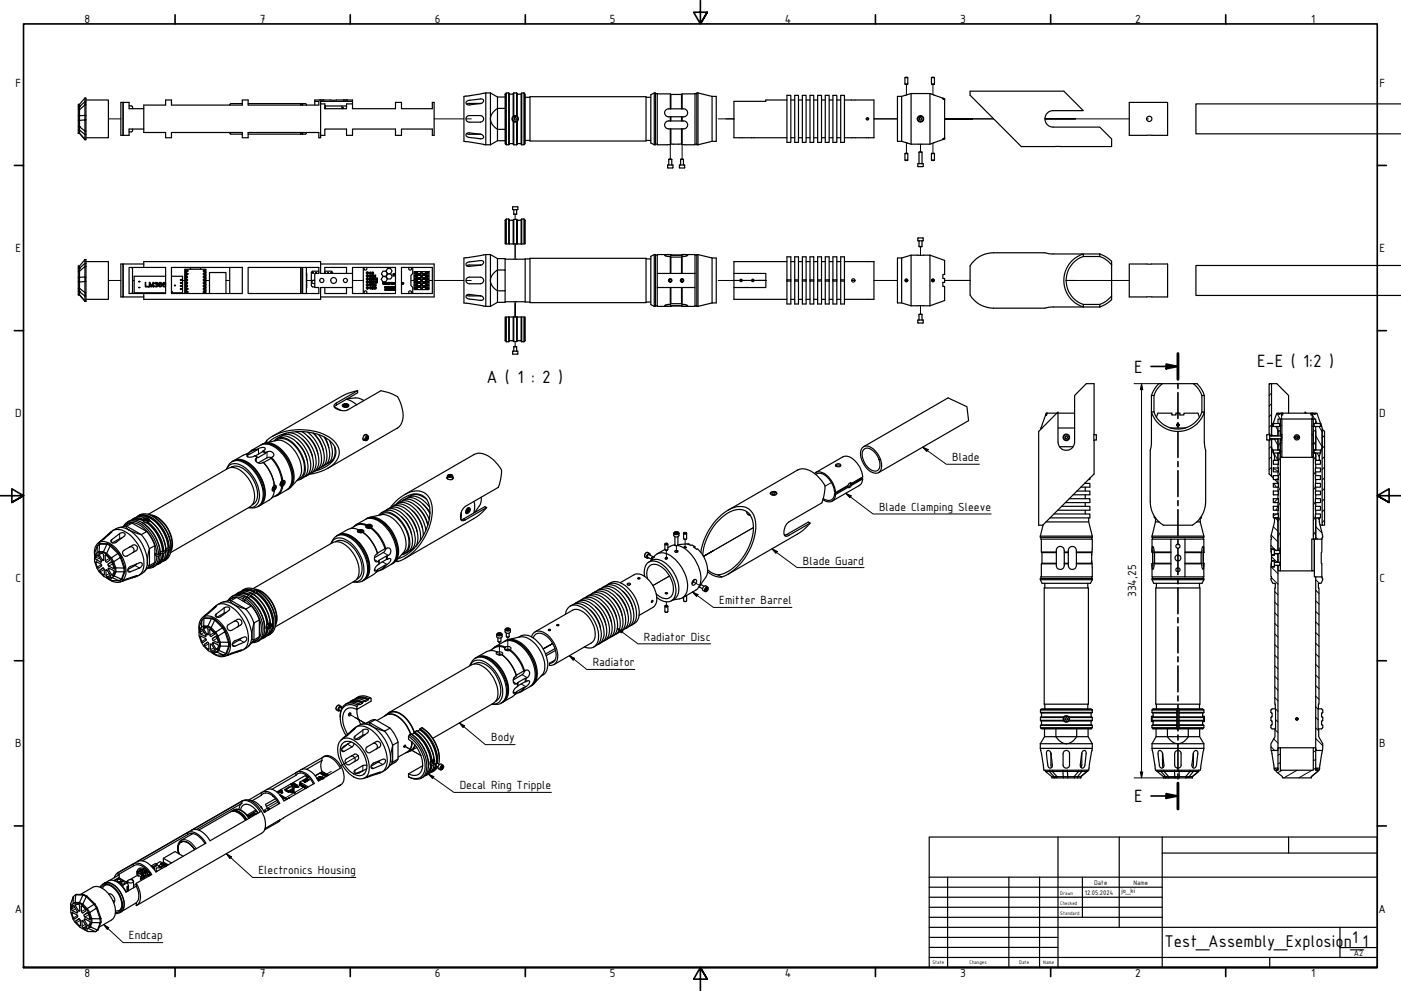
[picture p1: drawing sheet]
<svg xmlns="http://www.w3.org/2000/svg" width="594mm" height="420mm" viewBox="0 0 594 420" stroke-linecap="round" stroke-linejoin="round" font-family="sans-serif">
<defs><g id="words">
<g font-size="8.1">
<text x="533.1" y="155.7">E-E ( 1:2 )</text>
<text x="480.9" y="158">E</text>
<text x="206.2" y="162.5">A ( 1 : 2 )</text>
<text x="480.9" y="340.1">E</text>
</g>
<g font-size="7.7">
<text x="493.8" y="401.3">Test_Assembly_Explosio</text>
<text x="569.8" y="401.3">n_1</text>
<text x="573.3" y="400">1</text>
</g>
<g font-size="5.4">
<text x="35.9" y="9.8">8</text>
<text x="110.2" y="9.8">7</text>
<text x="184.4" y="9.8">6</text>
<text x="258.6" y="9.8">5</text>
<text x="332.7" y="9.8">4</text>
<text x="407.2" y="9.8">3</text>
<text x="481.4" y="9.8">2</text>
<text x="556" y="9.8">1</text>
<text x="6.6" y="36.9">F</text>
<text x="584.9" y="36.9">F</text>
<text x="6.6" y="106.9">E</text>
<text x="584.9" y="106.9">E</text>
<text x="6.5" y="176.9">D</text>
<text x="584.8" y="176.9">D</text>
<text x="403.8" y="195.6">Blade</text>
<text x="372.7" y="216.6">Blade Clamping Sleeve</text>
<text x="340.5" y="239.4">Blade Guard</text>
<text x="6.6" y="246.9">C</text>
<text x="584.9" y="246.9">C</text>
<text x="305" y="256.2">Emitter Barrel</text>
<text x="481.8" y="253.2" transform="rotate(-90 481.8 253.2)">334,25</text>
<text x="273" y="271.7">Radiator Disc</text>
<text x="251.3" y="282.6">Radiator</text>
<text x="6.5" y="316.9">B</text>
<text x="208.3" y="314.4">Body</text>
<text x="584.8" y="316.9">B</text>
<text x="194.9" y="334.7">Decal Ring Tripple</text>
<text x="109.6" y="370.7">Electronics Housing</text>
<text x="6.3" y="386.9">A</text>
<text x="584.6" y="386.9">A</text>
<text x="54.7" y="398.3">Endcap</text>
<text x="35.9" y="414.1">8</text>
<text x="110.2" y="414.1">7</text>
<text x="184.4" y="414.1">6</text>
<text x="258.6" y="414.1">5</text>
<text x="332.7" y="414.1">4</text>
<text x="407.2" y="414.1">3</text>
<text x="481.4" y="414.1">2</text>
<text x="556" y="414.1">1</text>
</g>
<text font-size="3.9" x="574.1" y="405.1">A2</text>
<g font-size="3">
<text x="464" y="375.1">Date</text>
<text x="480.6" y="375.1">Name</text>
<text x="460" y="379.4">12.05.2024</text>
<text x="475.6" y="378.8">jo_ki</text>
</g>
<g font-size="2.3">
<text x="449.6" y="379.4">Drawn</text>
<text x="449.6" y="383.6">Checked</text>
<text x="449.6" y="387.9">Standard</text>
<text x="395.4" y="408.8">State</text>
<text x="411.1" y="408.5">Changes</text>
<text x="432.2" y="408.8">Date</text>
<text x="442.4" y="408.8">Name</text>
</g>
</g></defs>
<!-- layer: Hatch (ISO) -->
<g fill="none" stroke="#000" stroke-width=".42">
<path d="M538.7 162.7l-.5 .5M539.2 175.7l-1 1M539.2 171.2l-1 1M539.2 166.7l-1 1M540 179.1l.3 .5M541.4 175.2l1.5 2.5M556.5 175.8l1 1.9M557.9 178.4l.6 1.2M539.2 198.1l-1 1M539.2 193.7l-1 .9M539.2 189.1l-1 1.1M539.2 184.6l-.1 .1"/>
<path d="M539.2 180.2l-1 .9M539.2 184.1l.4 .6M539.9 198.6l2.2 1.3M539.9 196.8h.1M540.1 192.1l1.8 3.1M540.4 186.2l1.5 2.6M541 180.8l.9 1.7M542.1 182.7l-.2 .3M542.9 187.6l-1 1.8M542.9 194l-.8 1.5M542.9 183.8l.7 .4M542.9 180.2l.7 .3"/>
<path d="M542.9 191.2l.7 .4M542.9 187.5l.7 .4M556.3 191.6l.6 .3M556.3 187.9l.6 .4M556.3 184.2l.6 .4M556.3 180.5l.6 .4M557.9 193.4l-1 1.8M557.9 187l-1 1.8M557.9 184.8l2.7 4.7M558.5 192.1l.9 1.6M559.3 180.8l1.3 2.4M561.7 198.1l-1.1 1"/>
<path d="M561.7 193.6l-1.1 1M561.7 189.1l-1.1 1M561.7 184.6l-1.1 1M539.9 209.8h.1M540.3 205l.8 1.5M540.7 219.6l1.2 1.2M541.3 217.9l-1.4 .8M541.8 211.4l-1.6 1.7M542.1 202.8l-.9 .5M542.9 200.3l-.8 1.5M542.9 206.7l-.9 1.5M542.9 213l-1.9 3.3"/>
<path d="M542.9 219.4l-1 1.7M557.8 200l-.9 1.5M557.8 206.4l-.9 1.5M557.8 212.7l-.9 1.5M557.8 219.1l-.9 1.5M558.7 219.6l.7 .7M561.7 216l-1.1 1M561.7 211.6l-1.1 .9M561.7 207.1l-1.1 1M561.7 202.5l-1.1 1.1M538.9 231.2l1.4 1.5M539.1 226.9l2.8 2.9"/>
<path d="M539.2 236l2.3 2.4M539.9 223.3l2 2M540.4 232.7l.6 .6M542.2 239.7l-.3 .5M542.9 238.4v.1M542.9 225.7l-1 1.8M542.9 232.1l-.7 1.3M557.9 227.8l.8 .8M557.9 223.3l2.7 2.7M557.9 225.1l-1 1.8M561.7 220.5l-1.1 1M539.1 240.5l2.8 2.7"/>
<path d="M539.2 245l2.7 2.7M540.6 259.8l1.3 1.4M540.6 255.3l1.3 1.4M540.6 250.9l1.3 1.3M557.9 250.2l1.4 1.4M557.9 259.2l1.4 1.4M557.9 254.7l1.4 1.4M557.9 245.8l1.5 1.5M540.6 277.8l1.3 1.3M540.6 273.3l1.3 1.4M540.6 268.8l1.3 1.4M540.6 264.3l1.3 1.4"/>
<path d="M557.9 268.2l1.4 1.4M557.9 263.7l1.4 1.4M557.9 277.2l1.4 1.4M557.9 272.7l1.4 1.4M540.6 295.8l1.3 1.3M540.6 291.3l1.3 1.4M540.6 286.7l1.3 1.4M540.6 282.3l1.3 1.3M557.9 299.6l1 1.1M557.9 295.1l1.4 1.4M557.9 281.7l1.4 1.4M557.9 290.7l1.4 1.3"/>
<path d="M557.9 286.2l1.4 1.4M538.9 316.6l1.6 1.6M540.1 313.3l1.8 1.8M540.6 309.4l1.3 1.2M540.8 300.5l1.1 1.1M540.9 305.1l1 1M542.9 319.6l-1 .6M557.9 317.6l.6 .6M557.9 313.1l3 3M557.9 308.7l1.3 1.2M557.9 304.1l1 1.1M557.9 318.3l-1 .6"/>
<path d="M540.6 325.7l.9 .9M542.9 323.3l-1 .6M543.7 326.6l-1.9 1M550 326.6l-5.6 3.2M556.4 326.6l-5.7 3.2M557.9 325.7l-1 .5M557.9 322l-1 .6M558.3 325.7l.9 .9"/>
</g>
<!-- layer: Tweak Trail (ISO) -->
<g fill="none" stroke="#000" stroke-width=".42">
<path d="M384.4 35.8v4.5M395.6 35.8v4.3M46 50.4h5.2M184.1 50.4h12.6M197.6 50.4h2.2M304.5 50.4h6.7M307.8 50.4h3.2M367.3 50.4h1.1zM370.6 50.4h10M400.6 50.4h20.7zM443.1 50.4h13h-13M443.1 50.4h35.8"/>
<path d="M486.2 50.4h.8M284.2 61.3v6.1M289.2 61.3v6.1M384.4 60.5v4.5M390.3 61.1v3.3M395.6 60.7v4.3M218.4 90.9v2.1M46 118.9h5.2M56.2 118.9h.7M77.4 118.9h1.2M78.9 118.9h.5M86.4 118.9h.5"/>
<path d="M87.1 118.9h1.7M95.8 118.9h1.6M130 118.9h2M132.6 118.9h.9M149.5 118.9h4.6M174.2 118.9h1.4M181.9 118.9h1.4M184.1 118.9h12.6M197.6 118.9h2.2M218.4 103.4v6.5M304.5 118.9h20.2M307.8 118.9h16.9h-10.4"/>
<path d="M311 118.9h13.7h-.7M317.5 118.9h7.2h-3.9M324.7 118.9h-2.9h2.9M361.1 118.9h1.5M370.6 118.9h10M390.3 104.6v3.6M400.6 118.9h10.8zM452.1 118.9h4h-4M452.1 118.9h26.8M218.4 127.9v6.5v-5.8M390.3 129.6v3.6M218.4 144.8v2.1"/>
<path d="M352.6 204.6l-2.8 1.6M276.7 236.7l.1 .1M282.6 233.3v3.8M286.8 231.4v2.8M290.5 228.7v3.5M298.3 235.9l21.2-12.2zM282.6 255.2v1.7M283.9 244.2l-7 4.1M293.7 246.5l3 1.7M211.8 272.2v5.5M215.3 270.2v5.7M233 273.6l1.4-.8-4.1 2.3 4.1-2.3-3.6 2.1"/>
<path d="M234.4 272.8l-3.8 2.1M148 302.7l6.9 4-4.3-2.5M171.4 316.2l7.1 4.1-6.4-3.6M129.5 333.4l-9.5 5.5M140.5 327.1l-5.8 3.3M152.1 320.3l-7.6 4.4M182.6 322.7l2.2 1.3M117.9 340.1l-6.2 3.5M57.8 374.8l-1.2 .7"/>
</g>
<!-- layer: Visible (ISO) -->
<g fill="none" stroke="#000" stroke-width=".51">
<path d="M206 39.4l-9.3 1.5v19l9.3 1.5M206 39.4v22M206 39.4h2M208 39.4l2.9 1.7h3.3M208 39.4v22M214.7 39.4v22l-.5-.5v-21zM214.7 39.4h1M215.7 39.4l.3 .3v21.4l-.3 .3zM216 39.9h1.6M217.9 39.4v9.8M217.9 39.4l-.3 .3v9.6M217.9 39.4h1.2"/>
<path d="M219.1 39.4v9.8M219.1 39.4l.2 .3v9.6M219.3 39.9h1.7M221.2 39.4v22l-.2-.3v-21.4zM221.2 39.4h1M222.2 39.4l.5 .5v21l-.5 .5zM277.4 39.4v22M277.9 39.7l6.3 .1 .3 .2 11-.3M278.7 39.8v21.6l5.5-.1M284.2 39.8v6.3M289.2 39.8v6.3M294.7 39.8v21.6l-5.5-.1"/>
<path d="M296 39.4v22M296 39.4h-.5v22h.5M296 39.4l5.9 1.5M383.7 35.6h1.2zM383.7 35.6l.2-2.9 1 .2v2.7M383.7 32.9h1.2M386.3 39.7l-4 1.2M386.3 39.7v21.4M386.3 39.7h8M394.3 39.7l6.3 2.3M394.3 39.7v21.4M395 35.6h1.2z"/>
<path d="M395 35.6l.1-2.9 1.1 .2v2.7M395 32.9h1.2M411.4 38.7h39.7l8.3 8.2h-12.8a3.5 3.5 0 0 0-3.5 3.5 3.5 3.5 0 0 0 3.5 3.5h19.7l5.1 5v3.2h-38.3l-21.7-21.7zM33.2 45.2h.5v1.3h-.5zM33.2 49.1h.5v1.9h-.5M33.2 46.5v10.1h.5l-.5-.2M33.2 53.8h.5v1.4h-.5M33.7 46.5v2.6l2.3-.2M33.7 55.2l2.3 1.8v2.1l-2.3-2.7zM33.7 51l2.3-.2v4.7l-2.3-1.7zM33.7 46.5h.1M33.7 44.2h-.5v1"/>
<path d="M33.7 56.6l2.3 2.6M36 43.2h.4v1.2h-.4zM36 48.9l.4 .1M36 41.6h.4v1.6M36 59.2h.4zM36 55.5v1.4M36 49v1.8h.4M36 41.6l-2.3 2.6v1l2.3-2M36 41.6v1.6M36 44.4v4.5M36 59.1v.1M36 55.6h.4"/>
<path d="M36 44.5l-2.3 2M36.4 56.9l-.4 .1M36.4 42.4h9.6v16h-9.6M36.4 44.4v14.8M52.2 43.4v14M54.7 44.9h1M54.7 55.9h1M55.7 44.9l.4 .3 .1 .9M56.2 54.7v.7M56.2 55.4l-.5 .5M61 46.1h-6.3v-2.7h-3.5v14h3.5v-2.7h6.3M97.4 56.2l.5 .7h4.8"/>
<path d="M102.7 43.9h-4.8l-.5 .7M105.2 43.9h22.3M105.2 56.9h22.3M127.5 43.9v.7M127.5 56.2v.7M127.5 43.9l.1 .1M127.6 56.8l-.1 .1M127.6 44v.6M127.6 56.2v.6M127.6 44h.6M128.2 56.2v.6h-.6M128.2 44v.6"/>
<path d="M128.2 56.8l.1 .1M128.3 43.9l-.1 .1M128.3 44.6v-.7l1.4 .1 .2 .6M128.3 56.2v.7h1.1l.5-.7M133.5 43h1.7v1.6h-30v-2.2h-2.5v2.2h-30v-2.2h-2.5v2.2h-9.2v11.6h9.2v2.2h2.5v-2.2h30v2.2h2.5v-2.2h30v2.2h.8v-15.4h13.5v1h-2.6v2.1h-9.2M135.7 42.4h.1M135.8 42.4h1.4M136 44h1.7v2.1M137.7 45.6v.5M137.7 44.9h9.2M138 44.9v1.2M145 44.9v1.2"/>
<path d="M145.2 46.1v-.5h.3v.5M145.7 42.4h1.5M145.8 42.4h-.1M149.5 43v-.6h-16v2.2M149.5 44v2.1h18.2v-2.7h2.5v2.7h13.1v-2.7h.8v14h-.8v-2.7h-13.1v2.7h-2.5v-2.7h-18.2v2.7h-2.6v-2.7h-9.2v2.7h-1.7M197.7 56.8l1.2-.5 5.1 .6a1 1 0 0 1 1.1 1.2 1 1 0 0 1-1.4 .7l-5-.6a1.04 1.04 0 0 1-1-1.4zM197.8 43l1.1-.5 4.8-.5a1 1 0 0 1 1.4 .7 1 1 0 0 1-1.1 1.2l-5.1 .6a.98 .98 0 0 1-1.1-.3 .98 .98 0 0 1 0-1.2zM197.8 49.6l1.1-.6h4.8a1.4 1.4 0 0 1 1.4 1.4 1.4 1.4 0 0 1-1.4 1.4h-4.8a1.4 1.4 0 0 1-1.1-2.2zM197.9 56.6l.7 .3h5.4M204 43.9h-5.4l-.7 .3M210.9 41.1v18.6M214.2 46h-3.3a4.8 4.8 0 0 0-2.9 4.4 4.8 4.8 0 0 0 2.9 4.4h3.3"/>
<path d="M214.2 59.7h-3.3l-2.9 1.7M217.6 51.5l.3 .1v9.8l-.3-.3zM217.6 49.3a1.4 1.4 0 0 0 0 2.2M217.9 49.2h1.2M217.9 51.6h1.2M217.9 49.2l-.3 .1M218.2 49.9h.6l.2 .5-.2 .5h-.6l-.3-.5zM219.1 51.6l.2-.1v9.6l-.2 .3zM219.1 49.2l.2 .1M219.3 49.3a1.4 1.4 0 0 1 0 2.2M222.7 59.5h2M222.7 41.3h2"/>
<path d="M224.7 41h49.2v18.8h-49.2zM273.9 59.5h2.1M273.9 41.3h2.1M276 40.2l1.9-.8v22l-1.9-.8zM284.2 46.1h5M284.2 46.1a1.79 1.79 0 0 0-2.4 1.7 1.79 1.79 0 0 0 2.4 1.7M284.2 51.3a1.79 1.79 0 0 0-2.4 1.7 1.79 1.79 0 0 0 2.4 1.7M284.2 54.7h4.8M284.2 51.3h5M284.2 49.5v1.8M284.2 54.7v6.6M284.5 40v6.1"/>
<path d="M284.5 49.5v1.8M284.5 54.7v6.4M289 40v6.1M289 49.5v1.8M289 54.7v6.4M289.2 46.1a1.81 1.81 0 0 1 2.4 1.9 1.81 1.81 0 0 1-2.6 1.5h-4.8M289.2 51.3a1.81 1.81 0 0 1 2.4 1.9 1.81 1.81 0 0 1-2.6 1.5M289.2 49.5v1.8M289.2 54.7v6.6M301.9 40.9h1.8v19h-1.8M301.9 40.9v19M301.9 59.9l-5.9 1.5"/>
<path d="M333.7 42.4h-9v.6h-13.5v15.4h22.5M333.7 40.4h1.6v20h-1.6zM335.3 58.4h1.7M335.3 42.4h1.7M337 40.4h1.6v20h-1.6zM338.6 58.4h1.6M338.6 42.4h1.6M340.2 40.4h1.6v20h-1.6zM341.8 58.4h1.7M341.8 42.4h1.7M343.5 40.4h1.6v20h-1.6zM345.1 58.4h1.6"/>
<path d="M345.1 42.4h1.6M346.7 40.4h1.7v20h-1.7zM348.4 58.4h1.5M348.4 42.4h1.5M349.9 40.4h1.7v20h-1.7zM351.6 58.4h1.6M351.6 42.4h1.6M353.2 40.4h1.6v20h-1.6zM354.8 58.4h1.7M354.8 42.4h1.7M356.5 40.4h1.6v20h-1.6zM358.1 42.4h12.5v16h-12.5"/>
<path d="M382.3 59.9l4 1.2M382.3 40.9v19M382.3 40.9h-1.7v19h1.7M390.1 49.9h.6l.2 .5-.2 .5h-.6l-.3-.5zM399.8 58.8l.8-.3v.3l-.8 .3zM399.8 41.6l.8 .4v.3l-.8-.3zM400.6 58.8l-6.3 2.3M400.6 42.3v16.2M478.9 43.4h16.2v14h-16.2zM594 44h-86.9v12.7h86.9M206 61.4h2M214.7 61.4h1"/>
<path d="M216 60.9h1.6M217.9 61.4h1.2M219.3 60.9h1.7M221.2 61.4h1M277.9 61.1h.8M283.1 71.1v-1.1h2.3v1.1M283.1 71.1l.1 .1M283.2 71.2h2M283.6 67.6h1.3M283.6 67.6v2.3M283.6 69.9v.1M284.5 61.1h4.5"/>
<path d="M284.5 61.1l-.3 .2M284.9 69.9v.1M284.9 67.6v2.3M285.3 71.1l-.1 .1M288.1 71.1v-1.1h2.2v1.1M288.1 71.1l.1 .1M288.2 71.2h2M288.5 69.9v.1M288.6 67.6h1.2M288.6 67.6v2.3M289 61.1l.2 .2M289.8 67.6v2.3"/>
<path d="M289.9 69.9v.1M290.3 71.1l-.1 .1M294.7 61.1h.8M383.7 65.1h1.2zM383.7 65.1l.2 3 1-.2v-2.8M383.7 67.9h1.2M386.3 61.1h8M389.2 70.5v-1.1h2.3v1.1M389.3 70.5l.1 .1M389.3 70.7h2.1M389.7 64.6h1.3M389.7 64.6v4.8"/>
<path d="M391 64.6v4.8M391.4 70.5l-.1 .1M395 65.1h1.2zM395 65.1l.1 3 1.1-.2v-2.8M395 67.9h1.2M214.2 93.4l.5-.5v10.5h-.5zM214.7 92.9h1M215.7 92.9v10.5h.3M215.7 92.9l.3 .2v10.3M216 93.4l1.6 .1M217.5 87.7h2.1v1.2h-2.2l.1-1.2M217.8 88.9l.1 1.9"/>
<path d="M217.9 93h1.2M217.9 90.8h1.2M219.1 88.9v1.9M219.1 88.9v.1M221 93.4l-1.7 .1M221.2 92.9v10.5M221.2 92.9l-.2 .2v10.3M221.2 92.9h1M222.2 92.9l.5 .5v10h-.5zM33.2 119.5h.5M33.2 117.6h.5v1.9M33.2 113.7h.5v1.3h-.5"/>
<path d="M33.7 115l2.3-2v4.5l-2.3 .1zM33.7 117.6h.1M33.7 112.8h-.5v9.5M36 117.5h.4v1.9h-.4zM36 110.1l.4-.1v7.5M36 119.4l-2.3 .1v2.7M36 110.1v1.6l-2.3 2v-.9zM36 111.7h.1M36 117.5h.1M36 119.4v4.7M36.4 112.9l-.4 .1M36.4 111.7h-.4v1.2"/>
<path d="M36.4 110.9h9.6v16h-9.6M36.4 119.4v4.7M51.2 111.9h1v14h-1zM54.7 113.4h15.5v11h-15.5zM55.7 113.5l.5 .4M56.2 113.9v10l-.5 .5M58.8 119.3l.5 .2zM61 113.4v-2.5h75v5h13.5M61 111.9h-8.8v14h8.8M61.6 119.7l.2 1.7h1.2v.2h-1.4zM63.3 119.7h.3l.7 1.8 .5-1.8h.4v1.9l-.2-1.4-.6 1.4h-.3l-.5-1.4v1.4h-.3zM65.7 119.9l.2-.1a.57 .57 0 0 1 .8 .1 .57 .57 0 0 1-.1 .8 .5 .5 0 0 1 .3 .6 .5 .5 0 0 1-.5 .3l-.9-.4 .4 .2a.43 .43 0 0 0 .6 .1 .43 .43 0 0 0 .1-.6l-.5-.1 .5-.4a.57 .57 0 0 0-.4-.5 .57 .57 0 0 0-.7 .3z"/>
<path d="M70.2 117.1h-13.3v7h13.3M72.7 113.4h30v11h-30zM72.7 117.1h4.7v7h-4.7M76.5 118.5h.5v.4h-.5zM76.5 118.5l.5 .4M76.5 119.8h.5v.4h-.5zM76.5 119.8l.5 .4M77 118.5l-.5 .4M77 119.8l-.5 .4M78.4 114.5l.7-.1 .4 .4M78.4 118.4l.7-.1 .4 .4-.4 .4-.7-.1M78.4 119v.7l.7-.2 .4 .5-.2 .3h-.9"/>
<path d="M78.4 115.2v.6M78.4 116.4v.7M78.4 117.7v.7M78.4 114.6h.1M78.4 118.4h.1M78.4 117.1h.1M78.4 115.9h.1M78.4 115.2h.1M78.4 119h.1M78.4 117.7h.1M78.4 116.4h.1M78.4 119.6h.1"/>
<path d="M78.4 114.5l.3 .4-.3 .3M78.4 118.3l.3 .4-.3 .3M78.4 119.6l.3 .4-.3 .3M78.4 115.8l.3 .4-.3 .3M78.4 117.1l.3 .3-.3 .4M79.1 115.7l.3 .7h-1M79.1 117l.3 .6-1 .1M79.1 115.7l-.7 .1M79.1 116.9l-.7 .2M79.5 114.9l-.4 .4-.7-.1M79.6 117.4v.1M79.6 118.7h.1"/>
<path d="M79.6 119.9v.1M80.6 114.2v-.7h4.5v.7M86.2 116.1v.1M86.2 117.4v.1M86.2 118.7h.1M86.2 119.9v.1M86.2 118.7l.4 .4 .7-.1M86.2 116.2l.4 .4 .7-.2M86.2 120l.2 .3h.9M86.2 117.4l.4 .4 .7-.1M86.6 115.7l.7 .1M86.6 114.4l.7 .1"/>
<path d="M86.6 115.7l-.4 .5M86.6 114.5l-.3 .6 1 .1M87.3 118.3l-.3 .4 .3 .3M87.3 115.8l-.3 .4 .3 .3M87.3 119.6l-.3 .4 .3 .3M87.3 114.5l-.3 .4 .3 .3M87.3 117.1l-.3 .3 .3 .4M87.3 114.4v-.2h-8.9v.3M87.3 118.4l-.7-.1-.4 .4M87.3 119.7l-.7-.2-.4 .5M87.3 116.6v.5h-.9l-.2 .3M87.3 115.3v.4"/>
<path d="M87.3 117.8v.5M87.3 119.1v.4M97.4 113.4v11M105.2 113.4h30v2.5h-1.7v6h1.7v2.5h-30zM127.5 113.4v11M127.6 113.4v11M128.2 113.4v11M128.3 113.4v11M129.9 115.7v6.4M129.9 113.4v11M129.9 116.6l.1 .3M130 119l-.1 .2"/>
<path d="M132 115.5v5.6M133.4 118.9a.73 .73 0 0 0-1.1 .6 .73 .73 0 0 0 1.1 .6M135.2 115h-2.6l-.5 .5M135.2 115.5v.4M136 111.9h48.1v14h-48.1M137.7 115.9v-2.5h9.2v2.5M137.7 115h2.8M137.8 115.6l.2 .1-.2 .1M140.5 115l.5 .5M141 115.5v.4M149.5 113.4h18.2v11h-18.2zM154.1 113.4v11"/>
<path d="M154.7 113.4a.6 .6 0 0 0-.2 .9 .6 .6 0 0 0 .9 0 .6 .6 0 0 0-.2-.9M156.7 117.8l.5 .9 .4-.9v1l-.1-.8-.3 .8-.4-.8-.1 .8zM156.7 119.1l.5 .8 .4-.8v1l-.1-.9-.3 .9-.4-.9-.1 .9zM156.8 116.7l.6 .1h-.6l.6 .3-.1 .4-.6-.1h.6zM156.8 115.4l.6 .1-.6 .1 .1 .5 .6-.1-.1 .2h-.6zM157.7 116.8l.5-.2 .2 .3-.5-.1-.2 .3 .7 .3-.6 .1zM157.8 115.4l.6 .1h-.5l.5 .7h-.6l-.1-.2h.6l-.6-.3zM157.9 119.1l.1 1zM158.4 119.2l.5 .2-.5-.2 .6 .5-.3 .4-.5-.4h.7l-.6-.3zM158.6 116.6l.1 .5 .7-.5-.4 .4 .4 .5-.5-.4-.3 .4zM159.1 117.8l.5 .2-.5 .1 .5 .2-.3 .5-.4-.3h.6l-.6-.3zM159.9 117.8l.1 1z"/>
<path d="M162.3 117.3h1.3l.6 1.1-.6 1.1h-1.3l-.6-1.1zM162.4 115h1.2l.7 1.1-.7 1h-1.2l-.7-1zM162.4 119.7l.3 .4 .2-.4v.9v-.7l-.2 .3-.2-.3-.1 .7zM163.1 119.7h.1M163.1 119.9v.7zM163.3 120l.3-.1v.7zM163.8 119.9v.7zM164.3 120v.5zM164.3 113.8h1.3l.6 1.1-.6 1.2h-1.3l-.6-1.2zM164.4 116.1h1.3l.6 1.1-.6 1.1h-1.3l-.6-1.1zM164.7 119.8l.3 .1h-.3l.1 .7zM165.1 119.7l.3 .1v.7l-.3 .1"/>
<path d="M165.1 119.8l.3 .1v.5l-.3 .1M165.1 119.7v.9M166.2 119.7l-.3 .1v.7l.3 .1M166.2 119.8l-.2 .1v.5l.2 .1M166.2 119.7v.1M166.4 120l.4-.1v.7l-.4-.1zM166.9 119.9l.2 .2-.2-.1v.6zM167.1 116.1h-.4v.8h.4M167.1 116.1l-.3 .1v.7h.3M167.1 116.1h.1M167.1 116.9h.1M167.4 116.1l.2 .8-.1-.2-.4 .2z"/>
<path d="M167.4 116.2l.1 .4zM167.6 119.9l-.3 .5 .3 .2M167.6 120v.5M167.6 119.7h.1M167.6 119.7v.9M167.7 116.1h.1M170.2 113.4h13.1v11h-13.1zM170.2 119.9v.1M170.6 120l.1 .2zM170.9 119.9l.3 .2-.3-.1v.6zM173.6 113.4a.6 .6 0 0 0-.2 .9 .6 .6 0 0 0 1 0 .6 .6 0 0 0-.2-.9M175 113.4v2.6l-.8 .8v4.3l.8 .7v2.6"/>
<path d="M175.6 115.2h6.3v7.6h-6.3zM176.6 119.7h.4v.3h-.4zM176.6 119.2l.4 .2-.4 .2 .3-.2zM176.6 118.7l.4 .2-.3 .1zM176.6 118.3h.4l-.2 .2 .2 .1h-.4l.3-.3zM176.6 117.3h.4v.3h-.4zM176.6 116.9l.4 .2-.4 .2 .3-.2zM176.6 116h.4v.3h-.4zM176.6 115.5l.4 .3-.4 .1 .3-.2zM176.6 115.2h.4v.3zM176.6 118.2h.1M176.7 118l.3 .2z"/>
<path d="M176.7 116.6l.3 .2zM176.7 115.4h.1M177.4 119.5h.3M177.4 117.8h.3M177.4 118.4h.3M177.4 116.7h.3M177.4 119.5h.3v.6h-.3zM177.4 117.8h.3v.5h-.3zM177.4 116.1h.3v.5h-.3zM177.5 119.9h.1M177.6 119.8h.1M177.5 119.6h.1"/>
<path d="M177.5 119.7h.1M177.5 118.3h.1M177.6 118.2h.1M177.6 118.1h.1M177.5 117.9h.1M177.5 118h.1M177.5 116.6h.1M177.5 116.4h.1M177.6 116.4h.1M177.5 116.2h.1M177.5 116.3h.1M177.7 119.5h-.3v.6"/>
<path d="M177.7 119.5v.6h-.3M177.7 117.8h-.3v.6M177.7 117.8v.6h-.3M177.7 116h-.3v.7M177.7 116v.7h-.3M177.7 116l-.3 .1M177.7 116v.1M178.3 119.2h.7M178.3 117.5h.7v1.3l-.7-.1M178.3 117l.1 .1M178.3 115.8l.7-.1v1.3M178.4 119.7v.2"/>
<path d="M178.4 118v.2M178.4 116.3v.1M178.4 115.7v1.3M178.4 117.5v1.2M178.4 119.2v1.2M179 119.4l.2-.1-.2 1.2-.7-.1M179 116.8v.2l-.6 .1M179 118.5v.1M179 117.6v.1M179 115.9v.1M179.7 119.5h.3v.6h-.3zM179.7 119.5h.4"/>
<path d="M179.7 117.8h.3v.5h-.3zM179.7 117.8h.4M179.7 118.4h.4M179.7 116.1h.3v.5h-.3zM179.7 116.7h.4M179.8 119.9h.1M179.9 119.7h.1M179.8 119.7h.1M180 118.2h.1M179.9 118h.1M179.8 118h.1M179.8 116.4h.1"/>
<path d="M179.9 116.3h.1M179.8 116.2h.1M180 119.8h.1M180 118.1h.1M179.8 117.9h.1M180 116.4h.1M180.1 119.5h-.4v.6M180.1 119.5v.6h-.4M180.1 117.8h-.4v.6M180.1 117.8v.6h-.4M180.1 116h-.4v.7M180.1 116v.7h-.4"/>
<path d="M180.1 116l-.4 .1M180.1 116v.1M180.4 119.9l.4-.1zM180.4 119.4l.4 .2-.4 .1 .3-.2zM180.4 118.8l.1 .2h.3l-.1-.3 .2 .2-.2 .3zM180.4 118.2h.4l-.2 .3 .2 .1h-.4l.3-.3zM180.4 117.5l.4-.2zM180.4 116.9l.4 .2-.4 .2 .3-.2zM180.4 116.2l.4-.1v.2zM180.4 115.6l.4 .3-.4 .2 .3-.2zM180.4 115.4l.4-.1v.3zM180.5 117.8h.3v.4h-.4z"/>
<path d="M180.5 116.6l.4 .1-.4 .1zM180.5 117.9l.3 .1zM180.5 115.4h.1M197.8 111.5l1.1-.5 4.8-.5a1 1 0 0 1 1.4 .8 1 1 0 0 1-1.1 1.1l-5.1 .5a.94 .94 0 0 1-1.1-.2 .94 .94 0 0 1 0-1.2zM198 118l.9-.5h4.8a1.4 1.4 0 0 1 1.4 1.4 1.4 1.4 0 0 1-1.4 1.4h-4.8a1.37 1.37 0 0 1-1.2-.8 1.37 1.37 0 0 1 .3-1.5zM204 112.4h-5.4l-.7 .3M206 107.9l-9.3 1.5v19l9.3 1.5M206 107.9v22M206 107.9h2M208 107.9l2.9 1.7h3.3v4.9M208 107.9v22M209.5 115.6l1.4-1.1h3.3v8.8h-3.3a4.5 4.5 0 0 1-1.4-7.7z"/>
<path d="M210.9 109.6v18.6M214.2 109.9h8.5M214.7 103.4h1M216 103.4h6.2M217.6 103.4v-10.2l.3-.2v10.4M219.1 103.4v-10.4l.2 .2v10.2M224.7 109.5h49.2v18.8h-49.2zM224.7 109.8h-2v18.3h2M273.9 109.8h2.1M276 108.7l1.9-.8v22l-1.9-.8zM277.4 107.9v22M277.9 108.2h.8"/>
<path d="M283.5 107.9l-1.7 .3 .8 .4 1.6 .2M284.2 107.9l.3 .3 10.2-.3v14h-16v-6h16M284.2 107.9l.3 .3 7.1-.1-.5 .5-1.9 .2M284.2 108.8v7.1M284.2 107.9h-5.5v8M284.2 108.8l.3 .2M284.5 109v6.9M284.5 109h4.5M289 109v6.9M289.2 108.8v7.1M289.2 108.8l-.2 .2M294.7 108.2h.8"/>
<path d="M296 107.9v22M296 107.9h-.5v22h.5M296 107.9l5.9 1.5M301.9 109.4h1.8v19h-1.8M301.9 109.4v19M311.2 115.9h13.5v6h-13.5M311.2 115.9v11h22.5M333.7 108.9h1.6v20h-1.6zM333.7 110.9h-22.5v5M333.7 119.2h1.6M333.7 118.7h1.6M335.3 110.9h1.7"/>
<path d="M337 108.9h1.6v20h-1.6zM337 119.2h1.6M337 118.7h1.6M338.6 110.9h1.6M340.2 108.9h1.6v20h-1.6zM340.2 119.2h1.6M340.2 118.7h1.6M341.8 110.9h1.7M343.5 108.9h1.6v20h-1.6zM343.5 119.2h1.6M343.5 118.7h1.6M345.1 110.9h1.6"/>
<path d="M346.7 108.9h1.7v20h-1.7zM346.7 119.2h1.7M346.7 118.7h1.7M348.4 110.9h1.5M349.9 108.9h1.7v20h-1.7zM349.9 119.2h1.7M349.9 118.7h1.7M351.6 110.9h1.6M353.2 108.9h1.6v20h-1.6zM353.2 119.2h1.6M353.2 118.7h1.6M354.8 110.9h1.7"/>
<path d="M356.5 108.9h1.6v20h-1.6zM356.5 119.2h1.6M356.5 118.7h1.6M358.1 110.9h12.5v16h-12.5M382.3 109.4h-1.7v19h1.7l4 1.2M382.3 109.4v19M384.2 118.6h.4v.6l-.6-.3zM386.3 108.2v21.4M389.2 101v1.1h2.3v-1.1M389.3 100.9h2.1M389.4 100.9l-.1 .1M389.7 102.2h.1"/>
<path d="M389.7 104.5h1.3M389.7 102.2v2.3M391 102.2v2.3M391 102.2h.1M391.3 100.9l.1 .1M394.3 108.2h-8l-4 1.2M394.3 108.2l6.3 2.2v6h-.8v1.7h.8v1.6h-.8v1.8h.8v5.9l-6.3 2.2M394.3 108.2v21.4M395.4 118.6l.6 .3-.2 .3-.6-.3zM459.4 108.8v-1.1h-13.5l-2.7-.5h-21.9a11.5 11.5 0 0 0-9.9 5.6v12.3a11.5 11.5 0 0 0 9.9 5.6h21.9l2.7-.5h13.5v-1.1M459.4 108.8a10.7 10.7 0 0 0-7.3 10.1 10.7 10.7 0 0 0 7.3 10.2M459.4 108.8h6.9"/>
<path d="M466.3 108.8l2.8 1.4 2.3 2.1M466.3 107.7l2.2 .9 2.9 2.2v16.2l-2.9 2.2-2.2 1M466.3 107.7h-6.9a11.8 11.8 0 0 0-8.3 11.2 11.8 11.8 0 0 0 8.3 11.3h6.9M466.3 107.7v1.1M478.9 111.9h16.2v14h-16.2zM594 112.6h-86.9v12.7h86.9M33.2 122.3h.5v1.4h-.5zM33.2 124.9l.5 .2M33.2 123.7v1.4h.5M33.7 122.2v.1M33.7 122.2l2.3 1.9M33.7 125.1l2.3 2.6"/>
<path d="M36 124.1h.4v1.4h-.4zM36 127.6l.4 .1M36 125.5l-2.3-1.8v1.2l2.3 2.7M36 125.5v2.1M36.4 125.5v2.2h-.4M58.8 121.8l.5 .2zM67.3 120.1a.61 .61 0 0 1 .9-.3 .61 .61 0 0 1 .1 .9 .57 .57 0 0 1 0 .8 .57 .57 0 0 1-.8 0 .57 .57 0 0 1 0-.8zM67.5 120.9a.41 .41 0 0 1 .6-.1 .41 .41 0 0 1 0 .6l-.6-.1zM67.5 120.1a.45 .45 0 0 1 .5-.2 .45 .45 0 0 1 .3 .5 .45 .45 0 0 1-.5 .2 .45 .45 0 0 1-.3-.5zM70.2 120.1a.82 .82 0 0 0-1.3 .6 .82 .82 0 0 0 1.3 .7M70.2 120.2h-.1a.53 .53 0 0 0-.7-.2 .53 .53 0 0 0-.2 .6h1M72.7 123.5h.3l-.3 .2"/>
<path d="M72.9 123.7h.1M74 120.9h.4zM76.5 121.1h.5v.4h-.5zM76.5 121.1l.5 .4M76.5 122.3h.5v.4h-.5zM76.5 122.3l.5 .4M77 121.1l-.5 .4M77 122.3l-.5 .4M78.4 122.9l.7 .1M78.4 121.6v.6l1 .1-.3 .6M78.4 121.6l.7 .1M78.4 120.3v.6l1 .1-.3 .6"/>
<path d="M78.4 123.5l.9-.1 .2 .4-.4 .4-.7-.1M78.4 122.9v.6M78.4 124.1v.3M78.4 123.5h.1M78.4 124.1h.1M78.4 122.8h.1M78.4 120.2h.1M78.4 122.2h.1M78.4 120.9h.1M78.4 121.6h.1M78.4 122.2l.3 .3-.3 .3M78.4 120.9l.3 .3-.3 .4"/>
<path d="M78.4 123.4l.3 .4-.3 .3M79.6 121.2v.1M87.3 122.2l-.3 .3 .3 .3M87.3 123.5l-.3 .3 .3 .4M87.3 120.9l-.3 .3 .3 .4M87.3 122.2l-.7-.1-.4 .4 .2 .4h.9M87.3 123.5l-.7-.1-.4 .4 .2 .4 .9-.1M87.3 120.9l-1 .1 .3 .6M87.3 121.6l-.7 .1M87.3 120.4v.4M87.3 121.7v.4M87.3 123v.4"/>
<path d="M87.3 124.2v.2M88.8 124.4v-8.9h7v8.9M130 121.1h-.1M132.1 121.1l.2 .4 1.2 .1M137.7 121.9v2.5h9.2v-2.5M149.5 121.9h-13.5v5h-75v-2.5M154.7 124.4a.6 .6 0 0 1-.2-.9 .6 .6 0 0 1 .9 0 .6 .6 0 0 1-.2 .9M156.7 120.4l.3 .8 .5-.8-.4 .9zM156.8 121.7h.7l-.7 .3 .2 .4 .4-.1-.2-.3h.3v.4h-.7zM157.7 120.6l.7-.2h-.5l-.2 .5 .7 .2-.6 .2zM157.8 121.6l.6 .7 .1-.7v.9l-.6-.7-.1 .7zM158.7 120.4h.6l-.6 .2 .3 .6 .4-.2-.1 .3-.6-.2z"/>
<path d="M158.8 121.6l.7 .2v.5l-.7 .2zM158.9 121.7l.5 .1-.1 .6h-.4zM163.1 121.6l.2 .4 .1-.4-.1 .6zM163.1 122.6h.3v.4h-.3zM163.4 122.5v.1M163.5 122.5h.3v.5h-.3zM163.6 122.6l.1 .4zM163.6 120.5v.1M163.6 121.5v.7zM163.8 122.1h.1M164 121.5h.2l-.1 .6-.1-.5 .1 .6zM164 120.1h.1"/>
<path d="M164 122.3l.1 .7zM164.3 122.5h.2l.1 .5h-.3zM164.3 122.6l.1 .4zM164.6 120.4h.1M164.6 121.6l.2-.1v.7v-.7zM164.7 122.3l.1 .7zM164.9 121.6l.2-.1v.7zM165 122.6l.2 .4zM165 122.7l.2 .1zM165.3 122.5h.3v.5h-.3zM165.4 121.5l-.2 .7zM165.5 121.5h.3l-.1 .6-.2-.5 .2 .6z"/>
<path d="M165.7 123h.1M165.9 122.3l.1 .7zM166.1 121.5v.7zM166.2 122.5h.2l.1 .5h-.3zM166.2 122.6l.1 .4zM166.2 120.5v.1M166.4 121.5l-.2 .7zM166.4 120.1l.3-.1-.1 .5zM166.6 121.5h.2l-.2 .6 .2 .1h-.3l.3-.5zM166.7 122.6l.1 .4zM167 121.5l.1 .6zM167 121.5l.3 .3-.2 .4z"/>
<path d="M167 122.3l.3 .7h-.3zM167.1 122.6l.2 .4zM167.2 120.1h-.1M167.3 121.6l.2-.1v.7v-.7zM167.4 122.6l.2 .4zM167.7 122.1h.1M167.7 121.5h.1M167.7 121.7v.1M167.7 123v-.5h-.3v.5h.3M170.5 120.2h.3l-.1-.3-.3 .6 .4 .1M170.5 120.2l.3 .3M170.8 120.5v.1"/>
<path d="M173.6 124.4a.6 .6 0 0 1-.2-.9 .6 .6 0 0 1 1 0 .6 .6 0 0 1-.2 .9M176.6 122.3h.4v.4h-.4zM176.6 121.8l.4 .3-.4 .2 .3-.2zM176.6 121.6l.4 .1zM176.6 121h.4v.3h-.4zM176.6 120.6l.4 .2-.4 .1 .3-.1zM176.6 120.4l.4-.2v.4zM177.4 121.2h.3M177.4 121.8h.3M177.4 120.1h.3M177.4 121.3h.3v.5h-.3zM177.5 121.6h.1"/>
<path d="M177.6 121.5h.1M177.5 121.3h.1M177.5 121.5h.1M177.7 121.2h-.3v.6M177.7 121.2v.6h-.3M178.3 122.1h.7M178.3 120.9h.7M178.4 121.5v.1M178.4 120.9v1.3M179 121.9v.2M179 120.2v.1M179 121v.1"/>
<path d="M179 120.9v1.3M179.7 121.3h.3v.5h-.3zM179.7 121.2h.4M179.7 121.8h.4M179.7 120.1h.4M179.8 121.6h.1M179.9 121.5h.1M179.8 121.5h.1M180 121.5h.1M180.1 121.2h-.4v.6M180.1 121.2v.6h-.4M180.4 122.5l.4-.1v.3z"/>
<path d="M180.4 122l.4 .2-.4 .2 .3-.2zM180.4 121.8h.4zM180.4 121.3l.4-.1zM180.4 120.8l.4 .2-.4 .2 .3-.3zM180.5 120.4h.3v.4l-.3-.1zM197.7 125.3l1.2-.5 5.1 .7a1 1 0 0 1 1.1 1.1 1 1 0 0 1-1.4 .8l-5-.7a1.04 1.04 0 0 1-1-1.4zM197.9 125.1l.7 .4h5.4M206 129.9h2M214.2 127.9h8.5M214.2 123.3v4.9h-3.3l-2.9 1.7M214.2 134.4h.5v10.5l-.5-.5zM214.7 134.4h1"/>
<path d="M215.7 134.4h.3v10.2l-.3 .3M215.7 134.4v10.5M216 134.4h5M217.6 134.4v10.2l.3 .2M217.9 134.4v10.4M219.1 134.4v10.4M219.3 134.4v10.2l-.2 .2M221 134.4h.2v10.5l-.2-.3zM221.2 134.4h1M222.2 134.4h.5v10l-.5 .5zM273.9 128.1h2.1M277.9 129.6h.8"/>
<path d="M278.7 121.9v8h5.5M284.2 129.1l-1.6 .1-.8 .4 1.7 .3M284.2 121.9v7.2M284.5 121.9v6.9M284.5 128.8h4.5M284.5 128.8l-.3 .3M289 121.9v6.9M289 128.8l.2 .3M289.2 129.1h1.4l1 .5-1.3 .3-5.8-.3-.3 .3M289.2 121.9v7.2M294.7 121.9v8h-5.5l-.2-.3h-4.5l-.3 .3M294.7 129.6h.8"/>
<path d="M301.9 128.4l-5.9 1.5M335.3 126.9h1.7M338.6 126.9h1.6M341.8 126.9h1.7M345.1 126.9h1.6M348.4 126.9h1.5M351.6 126.9h1.6M354.8 126.9h1.7M386.3 129.6h8M389.2 136.8v-1.1h2.3v1.1M389.3 136.9h.1M389.3 136.9h2.1"/>
<path d="M389.7 133.3h1.3M389.7 133.3v2.4M389.7 135.6v.1M391 135.6v.1M391 133.3v2.4M391.4 136.9h-.1M459.4 129.1h6.9M466.3 129.1v1.1M471.4 125.5l-2.3 2.2-2.8 1.4M214.7 144.9h1M217.4 150v-1.1h2.2v1.1M217.4 150.1l.1 .1"/>
<path d="M217.6 144.4h-1.6M217.9 144.8h1.2M217.9 147h1.2M217.9 147l-.1 1.9M219.1 148.9h.1M219.1 147v1.9M219.3 144.4h1.7M219.6 150.1l-2.1 .1M221.2 144.9h1M141.7 172.5l9.9-6v-.8l-9 5.2a1.22 1.22 0 0 0-1 1.2 1.22 1.22 0 0 0 1 1.2 5.4 5.4 0 0 0 5 .4l13.9-8 4.6 1.2a4.5 4.5 0 0 1 3.8 4 9.8 9.8 0 0 1-.6 10l-30.3 17.6M141.9 172.7l2.6 1.3M145.2 171.6l1.4-.5a.9 .9 0 0 1 1.3 .8 .9 .9 0 0 1-1.3 .8l-.6-.1a.74 .74 0 0 1-.8-1z"/>
<path d="M145.4 172.3a1.13 1.13 0 0 1 1.2-.9 1.13 1.13 0 0 1 1 1M146 171.9l.4-.2 .7 .4-.4 .3zM146.4 171.7l-.2 .6M146.4 172.1l.5 .2M146.9 169.3l1.7 .5 2.7 1.8M146.9 171.8v.4M147.3 169.1a8.2 8.2 0 0 1 5.5 0l1.5 .7M151.6 165.7l-4.3 1.2-2.5 1.2-29.3 16.9M402 168.7l-35.8 20.7M410.7 178.4l-38.1 22M443.7 175.2l-2.3 6.7M443.7 175.2h.4l-.3 .7h-.4z"/>
<path d="M444.1 175.2h4.1M448.6 174.7v12.7a3.5 3.5 0 0 0 3.6 3.5 3.5 3.5 0 0 0 3.5-3.5v-19.7l4.9-5h3.3v38.3l-21.7 21.7h-1.8v-39.8zM448.6 175.2h7.1M488.3 167.7l.9-2.2 2.2-2.8h16.2l2.2 2.8 .9 2.2M488.3 167.7v7a11.7 11.7 0 0 0 11.2 8.2 11.7 11.7 0 0 0 11.2-8.2v-7M488.3 167.7h1M489.3 174.7h-1v13.4l-.6 2.8v21.8a11.5 11.5 0 0 0 5.6 10h12.4a11.9 11.9 0 0 0 5.5-10v-21.8l-.5-3.5v-12.7h-1M489.3 174.7a10.7 10.7 0 0 0 10.2 7.2 10.7 10.7 0 0 0 10.2-7.2M489.3 167.7v7M490.3 176.9l.7-1.7h5.9v.7h1.8v-.7h1.6v.7h1.7v-.7h6l.6 1.7M492.9 162.7l-2.2 2.2-1.4 2.8M506 162.7l2.2 2.2 1.5 2.8"/>
<path d="M509.7 167.7h1M509.7 167.7v7M539.2 162.7h2.2l5 5v7.5M539.9 179.6v1.2M541.9 179.6v-1.9h1.5v-2.5h-.5l-.5 .5-.5-.5h-.5l-2 5.5M541.9 175.2h1M541.9 175.4h1M542.7 179.6v1.2zM542.7 179.6l-2.9 .1 .1 1.1h2.8M542.9 177.7h.7v6.6h-.7zM543.4 175.2h.1M543.5 175.2h.4v.7h-.4z"/>
<path d="M543.6 177.7h12.7M543.9 175.2h12.6M553.4 175.2v-.5l.5 .5M555.9 175.2v.7h.5v-.7M556.3 177.7h.6v16.2h-.6zM556.9 175.2h1M556.9 175.4h1M557 179.7l.2-.1v1.2zM557.2 179.6l2.9 .1-.2 1.1h-2.7M557.9 179.6v-1.9h-1.4v-2.5h.4l.5 .5 .5-.5h.5l1.6 4.5M559.9 179.6v1.2M560 179.7h.1"/>
<path d="M560.1 179.7l.3 1M96 199a4 4 0 0 1 6-1.9 14.9 14.9 0 0 1 7.8 14.9 3.9 3.9 0 0 1-4.4 3.2M96.1 198.7a4.9 4.9 0 0 1 8.2-2.1 16.7 16.7 0 0 1 7.1 15 4.4 4.4 0 0 1-5.7 3.6M97.9 198.2a5.6 5.6 0 0 1 7.1 2.1 11.6 11.6 0 0 1 3.5 12.5l-1.5 1.2M98.4 195.7a5.8 5.8 0 0 1 6.8 1.1 16.4 16.4 0 0 1 6.5 15 4.4 4.4 0 0 1-2.4 3M98.9 195.4a6.3 6.3 0 0 1 7.4 1.5 16 16 0 0 1 5.8 14.9 4.7 4.7 0 0 1-2.2 2.7M100.5 195.1a10.5 10.5 0 0 1 9.2 6 12 12 0 0 1 1.8 11.5l-.5 .7M105.6 192.5l-2.5 .5-3.8 2.2M105.6 192.5l-.5 .3a.5 .5 0 0 0-.4 .7 .5 .5 0 0 0 .6 .3l2-.1 .7-.5 1.2 .8M106.6 191l4-2.3a6.7 6.7 0 0 1 7.4 2 16.4 16.4 0 0 1 5.6 14.2 4.9 4.9 0 0 1-2.1 2.9l-3.8 2.2M108.6 193.5l.8 .5M109 190.8a6.6 6.6 0 0 0-4.6 1.8"/>
<path d="M109.2 190.5a3.9 3.9 0 0 0-3.6 1.4M109.2 190.5l-3.6 2M109.2 190.5l1-.5a1.44 1.44 0 0 1 2.3 .4l-1.1 1.1-3.2 1.8M109.2 194l-.5 .2a1.09 1.09 0 0 0-.4 1.2 1.09 1.09 0 0 0 1 .8l1.3 .2 1-.4M110.8 188.6a6.2 6.2 0 0 1 7.3 1.4 16.7 16.7 0 0 1 6.1 14l-.2 1a4.5 4.5 0 0 1-2.2 2.6M111.1 188.4a5.9 5.9 0 0 1 6.8 1 16.6 16.6 0 0 1 6.6 15 5.1 5.1 0 0 1-2.5 3.1M111.4 191.5l1.2 .7M111.5 191.2l1.3 .7M111.6 196a18.1 18.1 0 0 1 4.7 9.8M111.8 196.1a16.8 16.8 0 0 1 4.5 9.6M112.3 188.2a10.7 10.7 0 0 1 9.3 6 12.6 12.6 0 0 1 1.8 11.6l-.5 .7M112.8 191.9a1.87 1.87 0 0 1 2.1-.5 1.87 1.87 0 0 1 1.1 1.9l-.9 .7"/>
<path d="M112.8 191.9l-3.6 2.1M113.1 186.7a24.6 24.6 0 0 1 23.8-2.8 9.6 9.6 0 0 1 7 8.2 9.4 9.4 0 0 1-6.4 7.2l-3 1.1-3.4 .7M113.1 186.7l-.6 1.1 4.8-1.1a8.5 8.5 0 0 1 7.9 4.7 11.2 11.2 0 0 1 1.9 10.8l-3.8 4.3M113.1 186.7v1M114 187.4a22.1 22.1 0 0 1 22-2.8 8.7 8.7 0 0 1 6.4 7.6 8.8 8.8 0 0 1-6.2 6.7l-2.9 .9M115 194.3a17.1 17.1 0 0 1 4.5 9.6M115 194.3l-3.4 1.7M115.1 194a17.6 17.6 0 0 1 4.8 9.8M115.1 194l-1.4-.1-4.2 2.4M115.1 194l-.1 .3M116.3 186.9a4.7 4.7 0 0 1 6.7-.1 15 15 0 0 1 6.3 13.4 3.9 3.9 0 0 1-3.4 3.5M116.8 186.8a5.4 5.4 0 0 1 7 1 13.7 13.7 0 0 1 4.9 13.1 4.2 4.2 0 0 1-2.4 2.4"/>
<path d="M117.4 185.9a5.6 5.6 0 0 1 7.4 .6 14.9 14.9 0 0 1 5.6 13.3 4.6 4.6 0 0 1-3 3.4M119.1 185a5.6 5.6 0 0 1 7.1 1.2 14.4 14.4 0 0 1 5.2 13.6 3.7 3.7 0 0 1-2.3 2.4M121.4 183.7l-1.7 .9M122.3 183.5a10.8 10.8 0 0 1 8.8 6.7 9.5 9.5 0 0 1 .4 10.6l-1.8 1.1M125.4 183a14.5 14.5 0 0 1 8.5 14.7 3.7 3.7 0 0 1-2.5 3.1M125.9 187.5a13 13 0 0 1 4.3 7.6M128 183a15.1 15.1 0 0 1 7.1 14.1 4.9 4.9 0 0 1-3.1 3.5M128.1 186.2a13 13 0 0 1 4.4 7.6M130.4 184.9a12.6 12.6 0 0 1 4.4 7.5M130.4 183.2a15.2 15.2 0 0 1 5.8 13.2 4.4 4.4 0 0 1-2.5 3.2M135.1 184.3a12.5 12.5 0 0 1 2.8 12.4l-1.9 1.5M137.2 191.2a12.9 12.9 0 0 0-4.4-7.6 13.5 13.5 0 0 1 4.2 13.2 4.6 4.6 0 0 1-2.7 2.4"/>
<path d="M137.5 185.3a11.1 11.1 0 0 1 1.4 10.9l-2.3 1.7M137.8 185.4l1.6 4.4M139.8 186.8a8.9 8.9 0 0 1-.2 9.3l-1.3 .8M141.2 195.3l-.6 .3M141.9 189.5a5.9 5.9 0 0 1-3 7.1M154.1 186.5h.4M154.3 184.7l.6-.4 1.1 .5a1.26 1.26 0 0 1 .1 1.4 1.26 1.26 0 0 1-1.2 .6l-1-.9M155.4 184.2l.2 .4M155.4 185.5l.5 .4M155.5 185.4h.4l-.4 1-.3-.1zM155.5 185.7l-.3 .3 .3 .4M155.8 184.7l-.2-.3a1.39 1.39 0 0 0-1.5 .6 1.39 1.39 0 0 0 .2 1.7l.3-.1"/>
<path d="M354.4 197.5a1.45 1.45 0 0 1 2 .1M354.4 197a1.1 1.1 0 0 1 1.2-.5 1.1 1.1 0 0 1 .8 1 1.13 1.13 0 0 1-1.2 .5 1.13 1.13 0 0 1-.8-1zM365.6 189.9a3.2 3.2 0 0 1 4.7 .5 8.7 8.7 0 0 1 3.2 8.8 3.1 3.1 0 0 1-5.1 .2 8.8 8.8 0 0 1-3.1-8.9zM366.2 190.7a2.53 2.53 0 0 1 3.7 .2 7.2 7.2 0 0 1 2.8 7.9 3.1 3.1 0 0 1-4.9-.9 7.4 7.4 0 0 1-2-6.7zM441.4 181.5h.5M448.6 181.5h7.1M449.3 189.4h5.7M451.7 185.1l.5-.3 .4 .3v.6l-.4 .3-.5-.3zM463.9 184.3h1v2.1M464.9 186.4l-1 .1M496.3 181.5h6.4M499.2 180h.6v.4h-.6z"/>
<path d="M537.1 184.4v2M537.2 186.4l1.2 .1M538.2 184.1v.2M538.2 186.5v.3M538.4 184.7h.8v-22h-1v21.4h.2v2.4M538.4 184.3l-1.2 .1M538.4 184.7v.1M538.4 186.1l.8 .1v15.7l-1-.9v-14.2l.2-.3M538.5 184.8h4.8M538.5 186h4.8M539.2 186v.2M539.2 184.7v.1"/>
<path d="M539.6 190.9l.2 .5M539.8 180.7h-.4l-.2 .8v3.2M539.9 198.4h2.2v1.7h-2.2zM539.9 195.2h2.2v1.6h-2.2zM539.9 190.8v1.3M540 192.1l.4 1.3v1.8h1.5v-3.1M541.9 186v4.7h1v-4.7M541.9 184.8v-2.1h1v2.1M541.9 192.1h.1M541.9 190.7v-4.5h-2.7v3.2l.6 1.5M541.9 180.8v3.9h-2.7M542.7 190.8v1.3z"/>
<path d="M542.7 190.8l-2.9 .1 .1 1.2h2.8M542.9 186.5h.7v7.4h-.7zM542.9 184.3l.1 .5M543 186l-.1 .5M543.3 184.8v1.2M543.6 184.3v2.2M543.6 193.9h12.7M556.9 192.1h1v36.5h-1zM556.9 182.7h1v8h-1zM557 190.9l.2-.1v1.3zM557.2 190.8l2.9 .1-.2 1.2h-2.7M557.9 180.8v9.9"/>
<path d="M557.9 192.1h.1M557.9 198.4h2v1.7h-2M559.4 195.2h.5v1.6h-2M559.9 190.8l-.5 4.4h-1.5v-3.1M560 180.7h.4M560.2 190.9l-.1 .5M560.4 180.7l.2 .8v7.9l-.6 1.5M560.6 181.9l1.1 1v39.8h-1.1zM57.8 219.2a5.5 5.5 0 0 1 7.1 .6 17.2 17.2 0 0 1 6.9 12.5M58.4 219.1a6.4 6.4 0 0 1 7.2 1.7 17.5 17.5 0 0 1 5.9 11.5M58.5 218.7a6.2 6.2 0 0 1 8.1 1.5 17 17 0 0 1 5.9 11.7M59 219.1a8.9 8.9 0 0 1 9.1 4.6l1.4 2.3 1.1 2.6 .7 3.7"/>
<path d="M61.2 219.9l-.4 .3M61.6 219.7a4.9 4.9 0 0 0-5.4 .4M62 219.9l-.2 .6M62.5 219.9v.5M62.9 218l33.7-19.4a6.2 6.2 0 0 1 7.1 2.3 13.1 13.1 0 0 1 3.9 12.1l-1.6 1.9-33.7 19.4M63.6 218.3a11.5 11.5 0 0 1 8.7 8.2l.9 3.5-.2 2-.5 1.7M64.1 218.5a12.2 12.2 0 0 1 8.5 9.3l.4 3.4-.5 1.9M64.8 218.9a16.3 16.3 0 0 1 7.7 13M115.9 207.2l.4 .2M116.2 206.7l-.3 .4M116.2 206.5l.4 .5M116.3 206.5h.3v.5l-.3 .4h-.4z"/>
<path d="M116.3 208.1a5.1 5.1 0 0 1-2.2 4l-3.9 2.2M116.3 205.8l-.9 1.6a.59 .59 0 0 0 .2 .7 .59 .59 0 0 0 .7 0M116.3 205.7h.3a1.61 1.61 0 0 1-.3 2.4M116.3 205.7a1.11 1.11 0 0 1 .5 1.4 1.11 1.11 0 0 1-1.4 .7M116.3 205.7v.1M119.5 206a5.8 5.8 0 0 1-4.4 5.2M119.5 203.9l-.8 1.6 .3 .5h.5M119.5 206l.4 .1M119.7 204.5l.4 .5M119.8 204.4h.3l-.3 1-.4-.1zM119.8 204.7l-.4 .4 .4 .3M119.9 206.1l-.2 1a4.3 4.3 0 0 1-3.4 3.4"/>
<path d="M119.9 203.8a.84 .84 0 0 1 1.1 .4 .84 .84 0 0 1-.4 1.1l-.7 .8M119.9 203.8l-.4 .1M120 203.8a1.14 1.14 0 0 1 .3 1.4 1.14 1.14 0 0 1-1.5 .5M155.4 219.9a5.8 5.8 0 0 1 6.8 1.1 17.2 17.2 0 0 1 6.8 13.9l-.3 1a4.4 4.4 0 0 1-2.3 3.1M156.6 219.8a10.3 10.3 0 0 1 9.3 5.9 12.4 12.4 0 0 1 1.8 11.6l-.5 .7M156.8 219.3l4.9-1.1a9.7 9.7 0 0 1 8.5 5.9 9.7 9.7 0 0 1 .8 10.3l-3.4 3.6h1.2M160.6 218.5a4.5 4.5 0 0 1 6.7-.2 15.3 15.3 0 0 1 6.4 13.4 3.9 3.9 0 0 1-3.5 3.5M161.2 218.4a5.3 5.3 0 0 1 6.9 .9 13.8 13.8 0 0 1 4.9 13.2 4.4 4.4 0 0 1-2.4 2.3M161.7 217.4a5.5 5.5 0 0 1 7.3 .7 14.7 14.7 0 0 1 5.8 13.2 4.6 4.6 0 0 1-3.1 3.4M163.4 216.5a5.4 5.4 0 0 1 7.2 1.2 14.3 14.3 0 0 1 5.1 13.6 4 4 0 0 1-2.3 2.4M164 216.1a5.5 5.5 0 0 1 7.4 .7 14.8 14.8 0 0 1 5.6 13.3l-.7 1.7M165.4 215.3a15.3 15.3 0 0 1 12.2-7.2 6.7 6.7 0 0 1 5.6 6.3 25.1 25.1 0 0 1-13.1 23.2l-1.3 .4"/>
<path d="M165.8 215.2a5.2 5.2 0 0 1 6.7 .9 14.6 14.6 0 0 1 5.7 13.1M166.3 214.8a5.4 5.4 0 0 1 7.5 .8 15.3 15.3 0 0 1 5.7 11.5M167.6 214a11.9 11.9 0 0 1 10.3-4.4 6.5 6.5 0 0 1 4.4 6.9 22.9 22.9 0 0 1-12.4 20l-1.2 .4M168.1 213.8a5.3 5.3 0 0 1 6.8 1.1 16.4 16.4 0 0 1 5.7 9.9M168.6 213.5a5.3 5.3 0 0 1 7.2 .5 16.4 16.4 0 0 1 5.6 8.5 12.6 12.6 0 0 0-4.4-7.4M170.2 219.1a13.1 13.1 0 0 1 4.4 7.5M170.4 212.5a5.3 5.3 0 0 1 7 1.2l2.7 2.9 1.9 3.6M170.9 212.1a5.4 5.4 0 0 1 7.3 .6l1.8 1.7 2.3 3.3M171.6 209.7l29.3-16.9a6.3 6.3 0 0 1 7.1 1.2l2.9 2.8a4.3 4.3 0 0 1 1.6 5.3l-1.2 4.5-13.9 8.1a5 5 0 0 0-1.6 6l1.1-.1 9.5-5.4-.8-.4-10.1 5.6M172.5 217.7a13 13 0 0 1 4.3 7.6M172.7 211.2a5.3 5.3 0 0 1 6.8 1l2.7 2.8M173.2 210.8a5.6 5.6 0 0 1 7.7 .9"/>
<path d="M174.8 216.4a13 13 0 0 1 4.3 7.6M175.5 209.5l-.6 .3M179.3 213.7l1.7 1.7 1.3 1.9M189.7 202.3l-.2 .4M190 203.2l-.3-1.4a1.23 1.23 0 0 1 1.1-.7 1.23 1.23 0 0 1 1.2 .7l-.1 1.2-.6 .4M190.4 201.5l1 .2-.7 .4-.4-.3zM190.4 201.5v.4M191 201.4l.1 .6M191 201.8l-.5 .2M192 202.3l.2 .4M192 202.1l.2 .3a1.41 1.41 0 0 1-1.4 1 1.41 1.41 0 0 1-1.3-1l.2-.2M195.6 217.3l-.2 2.8"/>
<path d="M197.9 216.6l.6 .2M198 215.7a.85 .85 0 0 1 1.4-.2 .85 .85 0 0 1-.3 1.4l-.3 .4a.77 .77 0 0 1-1.2 .3 .77 .77 0 0 1 0-1.2zM198.1 216.2l.4-.3 .2 .3-.6 .8-.2-.3zM198.6 215.3a1.14 1.14 0 0 1 .2 1.4 1.14 1.14 0 0 1-1.3 .6M198.7 216.2l-.4-.1-.2 .4M201 212.6l.3 2.1-.4 2.8M204.1 210.8l-.1 1.7a8.2 8.2 0 0 1-2.7 4.8M206.4 215.2l-4.3 4-30.5 17.6M308.7 216.3l29.4-16.9a6.3 6.3 0 0 1 7 1.2l3 2.8a4.3 4.3 0 0 1 1.5 5.3l-1.1 4.5-14 8.1a5 5 0 0 0-1.6 6l1.2-.1 9.4-5.4-.7-.5-10.1 5.7M316.5 216.8a1.74 1.74 0 0 0 1.7 1.7M317.1 218.1h.8M326.6 209.3a1.68 1.68 0 0 1 2.8 0"/>
<path d="M326.7 208.9l1.3-.5a.85 .85 0 0 1 1.2 .3 .85 .85 0 0 1-.5 1.2l-1 .1a.89 .89 0 0 1-1-1.1zM327.3 209.3l.9-.3 .5 .5-.9 .3zM327.5 209.7h1M345.4 200.8a4.2 4.2 0 0 1 5.8 1.2l1.9 2.8 .8 2 .4 2M345.9 201.1a4.1 4.1 0 0 1 5.5 1.8l1.7 2.8 .8 2.9 .4 .2M345.9 200.3l11.5-6.6a5.1 5.1 0 0 1 5.9 2.6l1.3 1.8 1.2 4.1-4.7 2.8M353.9 209.4a2.76 2.76 0 0 1-1.7 2.7 2.76 2.76 0 0 1-3.1-.7M354.3 209.7a3 3 0 0 1-1.9 3 3 3 0 0 1-3.5-.9M359.6 206.6l-5.3 3.1-.4-.3M359.6 206.6l-.4-.2-5.3 3M360.6 204.8l.7 .3M360.6 205.5l-1.1 1"/>
<path d="M360.6 205.5l4.8-2.8 .4 .4-4.7 2.7M360.6 205.5l.5 .3M360.7 204.7l.4 .3M361.1 205a.94 .94 0 0 0-1-.1 .94 .94 0 0 0-.5 .9l-5.3 3M361.1 205.8a1.03 1.03 0 0 1-1.5 .8M365.8 203.1l-.5 1.9-.9 .8-11.5 6.6M446.9 217.9h15.3v1.7h-16.9M450.2 214.7h12v1.6h-13.6M453.4 211.4h8.8v1.7h-10.4M456.6 208.2h5.6v1.6h-7.2M459.9 205h2.3v1.5h-3.9M460.2 204.7v.3"/>
<path d="M460.2 206.5v1.7M460.2 209.8v1.6M460.2 213.1v1.6M460.2 216.3v1.6M461.6 219.6v1.7l1.6 6M462.2 202.7v.6h-.7M489.5 218.9v.7h.5M490 219.6v1.7M509 219.6v1.7M509.5 218.9v.7h-.5M539.2 201.9l.7 .8M539.9 217.9h2.2v1.7h-2.2z"/>
<path d="M539.9 211.4h2.2v1.7h-2.2zM539.9 208.2h2.2v1.6h-2.2zM539.9 214.7h2.2v1.6h-2.2zM539.9 205h2.2v1.5h-2.2zM539.9 201.7h2.2v1.6h-2.2zM540.6 203.3l1.3 1.4M557.9 219.6h1.5v1.7l1.5 6-.3 1.3h-2.7zM557.9 217.9h2v1.7h-.5M557.9 211.4h2v1.7h-2M557.9 208.2h2v1.6h-2M557.9 214.7h2v1.6h-2M557.9 205h2v1.5h-2"/>
<path d="M557.9 201.7h2v1.6h-2M40.1 234.5l.2 1.7M40.1 234.5l.3 1.3M40.2 236.3a4.9 4.9 0 0 1 3.2-6.7 11 11 0 0 1 8.7 7 9.9 9.9 0 0 1 .5 8.7 4.2 4.2 0 0 1-6.3 .4l-1-.7M40.6 238.2l2.1 .9 .4 .8-1.4 1-.5-.5zM41.1 235.2l.5 .3 1.5 2.7-2.5-1.2zM41.3 231.3l-.2 3.2M41.3 231.3l-1.2 3.2M41.7 234.1h1.9M42 234.6l1.4-.1 .4 .5 .1 2.6-.5-.3zM42 233.9l-1.2 .8a6.9 6.9 0 0 0 1.2 7.7l2 2 1.3 .6M42.3 229.7l5.2-4.4-3.4 3.2z"/>
<path d="M42.4 229.6l-.9 .8M43.6 234.1l.3-.2 1.3 .7-.4 .2M43.6 234.1l1.2 .7M44.6 235.4h.5l1.5 1.8-1.3 1.2-.6-.7zM44.8 234.8l2 2M45.3 230.7l-1.4 3.2h-1.9M45.3 230.7h-3.1l-.2 3.2M45.4 230.7l1.3 .7M45.7 230.5h-3.2l-1.2 .8M45.7 230.5l-.4 .2M45.7 230.5l1.4 .7M45.8 239.2l1.6-.8 .9 2.6-2.4-1.1z"/>
<path d="M46.2 226.3a5.2 5.2 0 0 1 7.4-.6 16.4 16.4 0 0 1 7.2 15.2 4.8 4.8 0 0 1-4 3.9M46.7 231.4l3.3 3.3-2.8 1.8-2-1.9zM46.8 236.8l.4-.3 1 1.6M46.8 236.8l1 1.5M47.1 229.1l3.8-3a1.17 1.17 0 0 1 1.4-.3 1.17 1.17 0 0 1 .7 1.2l-3.9 3-1 .2a.87 .87 0 0 1-1-1.1zM47.1 231.2l-.4 .2M47.1 231.2l3.3 3.3M47.8 238.3l.9 2.7M48.2 238.2l-.4 .1M48.2 238.2l2.9-1.9 1.5 4.5h-3.5zM50.4 234.5l-.4 .2 1.1 1.6M50.4 234.5l1 1.6"/>
<path d="M51.4 236.1l-.3 .2M51.4 236.1l1.5 4.5M51.6 228.1l-3.9 2.1M52.3 233.5l4-2.3a1.37 1.37 0 0 1 1.8 .5 1.37 1.37 0 0 1-.4 1.8l-3.8 2.2a1.4 1.4 0 0 1-1.7-.5 1.4 1.4 0 0 1 .1-1.7zM52.3 223.2a4.8 4.8 0 0 1 7.6-1 17.6 17.6 0 0 1 7.3 12.8M52.8 222.9a4.8 4.8 0 0 1 6.8-.1 17.2 17.2 0 0 1 6.9 12.2M53.7 223.1l-3.5 .7M53.7 223.1l-.2 .6 1.2 1M53.7 223.1l2.3-1.3 6.2 3.5-2.3 1.4M53.7 223.1l6.2 3.6M54 221.4a5.5 5.5 0 0 1 7 .7 17.2 17.2 0 0 1 6.9 12.5M54.7 224.7a16.4 16.4 0 0 1 7.5 15.6 5.5 5.5 0 0 1-3.4 3.7"/>
<path d="M54.7 224.7a5.6 5.6 0 0 0-6.9 .3M54.7 224.7l5.2 2M54.9 231.9a1.38 1.38 0 0 1 1.7 .6 1.38 1.38 0 0 1-.3 1.8M55.9 220.5l2.3-.6 2.6 .7M56 221.8a5.9 5.9 0 0 0-3.9 1.5M56.6 220.5a4.9 4.9 0 0 1 4.2 .3M58 239.1l-3.8 2.4M59.9 226.7l2.4 3.4 1.1 2.5M60.2 221.5a16.7 16.7 0 0 1 7.7 13.1M60.8 220.8l.4 .5 1 .4M60.8 220.6v.2M60.8 220.2l-1.7-.5a3.7 3.7 0 0 0-3.6 .9"/>
<path d="M60.8 220.2v.4M61 220.8l-.2 .2M61.5 220.1l1-.2 .2 .4-.4 .2zM62 220.3l.4 .1M62.2 225.3l2.4 3.5 1.1 2.5M62.2 221.5a16.8 16.8 0 0 1 6.9 12.2M62.2 221.7a16.4 16.4 0 0 1 6.7 11.9M62.2 221.5v.2M62.5 221.2a17.7 17.7 0 0 1 7 12.5M62.5 221.2l-.3 .3M63.2 220.3l.3 .4M63.2 220.3a1.28 1.28 0 0 0-2.2 0v1"/>
<path d="M63.2 220.3v.6M63.2 220.8h.1M63.4 239.8l-2.3 2.7M63.4 232.6l2.3-1.3v7.2l-2.3 1.3M63.4 232.6l-.8 3.5a3.7 3.7 0 0 0 .5 3.8l.3-.1M63.4 232.6v7.2M63.4 220.7a17.7 17.7 0 0 1 7 12.5M63.4 220.7l-.9 .5M63.4 220.7h.1M63.5 220.7a17.3 17.3 0 0 1 6.9 12.5M65.7 238.5a5.6 5.6 0 0 1-3.3 2.5M65.7 235.3l.8 .5"/>
<path d="M65.7 234.5l.8 .5M66.2 234.8l-.5 .3M66.5 235.8a4.6 4.6 0 0 1-3.4 4.8M66.5 235.8h.7M66.5 235h.7M67.2 235.8a4.6 4.6 0 0 1-4.6 5.2M67.9 235.4l-.1 1.1a4.6 4.6 0 0 1-2.8 4M67.9 235.4l-.7 .4M67.9 234.6l-.7 .4M68.9 234.4a5.2 5.2 0 0 1-1.8 4.2M69.1 234.5l-1.3 .6 .1 .3M69.1 234.5l-.1 1.1a4.7 4.7 0 0 1-2.3 3.5"/>
<path d="M69.1 233.7l-1.2 .5M69.1 234.5h.4M69.1 233.7h.4M69.5 234.5l-.4 2.1a4 4 0 0 1-2.7 2.9M70.4 234l-.4 2-.8 1.6-2 1.6M70.4 234l-.9 .5M70.4 233.2l-.9 .5M71.3 233l-.1 1.1a4.9 4.9 0 0 1-1.7 3.1M71.5 233.2l-1.3 .5 .2 .3M71.5 233.2l-.4 2a3.9 3.9 0 0 1-2 2.5M71.5 232.3l-1.2 .5M71.5 233.2h.3"/>
<path d="M71.5 232.3h.3M71.8 233.2l-.6 2.8a3.9 3.9 0 0 1-2.4 2.1M72.2 232.1l.3 .7M72.5 232.8l-.3 1.9-.8 1.6-1.9 1.5M72.5 232.8l-.7 .4M72.5 231.9l-.7 .4M140.3 230.5a4.3 4.3 0 0 1 7-1.3 15.3 15.3 0 0 1 6.8 14.3 3.8 3.8 0 0 1-4.4 3.2M140.5 230.2a4.9 4.9 0 0 1 8.1-2.1 16.9 16.9 0 0 1 7.2 15 4.4 4.4 0 0 1-5.7 3.6M142.2 229.7a5.6 5.6 0 0 1 7.2 2.1 11.6 11.6 0 0 1 3.4 12.5l-1.5 1.2M142.6 227.3a6.3 6.3 0 0 1 7.9 1.8 15.9 15.9 0 0 1 5.5 14.1 4.7 4.7 0 0 1-2.3 3.2M143.3 226.9a6.3 6.3 0 0 1 7.3 1.5 15.8 15.8 0 0 1 5.8 15 4 4 0 0 1-2.2 2.6M144.8 226.5a10.7 10.7 0 0 1 9.3 6.1 12.6 12.6 0 0 1 1.7 11.5l-.5 .7"/>
<path d="M150.9 222.5l4-2.2a6.8 6.8 0 0 1 7.5 1.9 16.4 16.4 0 0 1 5.5 14.3 4.9 4.9 0 0 1-2 2.8l-3.9 2.2M151.8 225.5a1.12 1.12 0 0 1 1.3-.9 1.12 1.12 0 0 1 1 1.2M152 224.6a4.9 4.9 0 0 0-4.6-.1l-3.9 2.2M152 224.6a.72 .72 0 0 0-.3 1 .72 .72 0 0 0 1 .2l1.2-.1M152 224.6a1.59 1.59 0 0 1 2.2 .9l-.1 .3M152.5 225l1 .1-.1 .4h-.6l-.5-.2zM152.5 225v.4M153.1 224.9l.1 .6M153.1 225.3l-.5 .2M153.9 225.7a17.8 17.8 0 0 1 6.2 9M153.9 225.7l.2 .1M154.1 225.8a17.8 17.8 0 0 1 6 8.7"/>
<path d="M155.1 220.1a6.2 6.2 0 0 1 7.3 1.4 16.9 16.9 0 0 1 6.1 14 4.7 4.7 0 0 1-2.4 3.6M155.3 222.9a5.6 5.6 0 0 0-6.6 1.2M155.3 222.9l-.2 .4 .4 .5 1.7 .1M155.5 222.5a4.6 4.6 0 0 0-5.6 .9M155.5 222.5l1.2-.2a.78 .78 0 0 1 1 .4 .78 .78 0 0 1-.3 1M155.5 222.5l-.2 .4M156.1 222.9l.9 .2-.7 .4-.4-.3zM156.1 222.9v.5M156.6 222.9l.2 .5M156.6 223.3l-.5 .1M157.2 223.9a17.8 17.8 0 0 1 6.1 8.7M157.4 223.7a17.4 17.4 0 0 1 6.2 9"/>
<path d="M157.4 223.7l-.2 .2M157.6 223.6a1.15 1.15 0 0 0-1.2-1 1.15 1.15 0 0 0-1.1 1.1M160.1 234.7a1.92 1.92 0 0 0-1.3 1.7 1.92 1.92 0 0 0 .9 1.8l1-.4M160.1 234.5v.2M160.7 237.8v1.4l-1.6 1.5a.74 .74 0 0 0-.4 .7 .74 .74 0 0 0 .5 .7l4.4-2.5M160.7 237.6v.9M160.7 239.1l4-2.2a.69 .69 0 0 1 1 .2 .69 .69 0 0 1-.2 .9l-1.9 1.6M163.3 239.6a6.1 6.1 0 0 1-3.9 3.1M163.3 232.6l-3.2 1.9M163.3 232.6l.3 .1M163.5 232.7l-.6 1.3-4.1 2.5M163.6 239.6l-.4 .7a3.3 3.3 0 0 1-2.5 1.7"/>
<path d="M163.6 232.7a1.38 1.38 0 0 1 2 .2 1.38 1.38 0 0 1-.2 2l-1.2 .9M163.8 235.8v1.4M164.2 235.8v1.4M164.2 235.8l-3.5 2M168.1 237.6l.7 .4M175.6 232.4l-1.6 1M274.6 236.3l1.7 .9M275.1 238.3a5.4 5.4 0 0 1 7.5 .8 13.6 13.6 0 0 1 4.9 13 5 5 0 0 1-2.8 2.6M275.3 235.2l1.6 .9M275.5 234.7l-.8-.5a1.3 1.3 0 0 0-1.1 2l.8 .4M275.7 235.4v-.3a1.06 1.06 0 0 0-1.4 .1 1.06 1.06 0 0 0 0 1.4l.8-.1M275.8 237.9a5.7 5.7 0 0 1 4.7-3.5 12.9 12.9 0 0 1 9.8 8.6 9.6 9.6 0 0 1-.1 9.8 6 6 0 0 1-4.8 1.6"/>
<path d="M276.5 237.2l-.1-.5 .3-.4 .4 .1-.1-.3-.6 .2-.2 .6 .2 .3M281.9 230.7v2.2l.7 .4 .6-.4v-2.2M281.9 233l-3.3 1.9M282.1 233.2h.9M282.2 230.4l-.3 .4 .5 .3 .7-.3-.2-.4M282.2 230.5l.2-.1 .6 .3zM282.4 230.4v.4M282.8 230.4v.3M285.8 231.1h.4l-1.3 .2-1.7 .9M286.1 233.6a.66 .66 0 0 1 .9-.3 .66 .66 0 0 1 .3 .8l-.8 .1zM286.2 227.6v3.4l.6 .4 .7-.4v-3.4M286.4 231.2l.3 .2a6.3 6.3 0 0 1 5.5 2.8 14.9 14.9 0 0 1 4.5 14"/>
<path d="M286.4 225.8l1 .1-.8 .4-.3-.2zM286.4 225.8v.4M287 225.7l.1 .5M287 226.1l-.5 .1M289.9 226.1v2.2l.6 .4 .6-.4v-2.2M290 231.9l.1-.1a.43 .43 0 0 1 .6-.1 .43 .43 0 0 1 .2 .5zM290.1 228.6h.9M290.1 225.9l.4-.2 .5 .4-.4 .2zM290.1 226h.8zM290.2 225.8l-.3 .4 .5 .3 .7-.3-.2-.4M290.4 225.8v.4M290.7 225.8v.4"/>
<path d="M292.2 230.9v-.2h-.5l1.8 .4 1.1 .7M292.2 230.7l-4.7 .2M294.6 232.3v-.5l-.5 .1a10.9 10.9 0 0 1 5.9 9.4 5 5 0 0 1-.8 3.5l-2.1 3.1M297.2 234.2a25.6 25.6 0 0 1 12.9-18.6 6.7 6.7 0 0 1 10.3 5.5 25 25 0 0 1-13.1 23.1l-1.3 .4M298 235.4a23.2 23.2 0 0 1 12.6-18.8 6 6 0 0 1 8.7 5.2 22.7 22.7 0 0 1-12.5 21.4l-2.3 .6M332.5 226.8h.8M343.5 221.8l-4.3 4-30.5 17.6M441.1 227.3h22.1M441.1 227.3v.5h22.1v-.5M441.4 227.8l.2 6.2 .2 .3-.4 11M441.6 228.6h21.6l-.2 5.4M441.6 234h6.3"/>
<path d="M441.6 239.1h6.3M441.8 234.3h6.1M441.8 238.8h6.1M442.3 222.5l-1.2 4.8M443.5 221.3h18.1M447.9 234v5.1M447.9 239.1a1.78 1.78 0 0 0 1.7 2.3 1.78 1.78 0 0 0 1.7-2.3M447.9 234a1.81 1.81 0 0 1 1.9-2.3 1.81 1.81 0 0 1 1.5 2.6v4.8M451.3 234.3h1.7M451.3 234h1.7M451.3 238.8h1.7M451.3 239.1h1.7"/>
<path d="M453 239.1a1.8 1.8 0 0 0 1.7 2.3 1.8 1.8 0 0 0 1.7-2.3M453 234a1.77 1.77 0 0 1 1.3-2.3 1.77 1.77 0 0 1 2.1 1.6v1M453 234v5.1M456.4 234.3v4.8M456.4 234.3h6.5M456.4 234h6.6M456.4 238.8h6.5M456.4 239.1h6.6M462.9 234.3v4.5M462.9 238.8l.1 .3M462.9 238v.1M462.9 227.8v.8"/>
<path d="M463 234.2l-.1 .9M463 238v.9M463 239.1l.2 5.5h-21.6M463 234l-.1 .3M488.5 239.1v5.5h8M488.5 227.3h22M488.5 227.3v.5h22v-.5M488.8 227.8v.8M489.3 239.1v1.3a.67 .67 0 0 1-.7 .9l-.1-1.5M489.3 234l-.2-2.1-.4-.2 .1 7.1-.3 .3M489.3 234h7.2M489.3 239.1h7.2"/>
<path d="M489.3 234l.3 .3M489.6 234.3h6.9M489.6 238.8h6.9M489.6 234.3v4.5M489.6 238.8l-.3 .3M490 221.3h1.5M490 221.3l-1.5 6M496.5 228.6h6v16h-6zM496.5 228.6h-8v5.4l.3 .3v4.5l-.3 .3M502.5 228.6h8v5.4M502.5 234.3h6.8M502.5 234h7.2"/>
<path d="M502.5 238.8h6.8M502.5 239.1h7.2M507.4 221.3h1.6M509 221.3l1.5 6M509.3 234.3v4.5M509.3 238.8l.4 .3M509.7 239.1v1.3a.67 .67 0 0 0 .6 .9l.1-1.5M509.7 234v-1.3l.5-1 .2 7.4M509.7 234l-.4 .3M510.2 227.8v.8M510.4 234h.1M510.4 239.1h.1"/>
<path d="M510.4 239.1l.1 5.5h-8M510.5 234l-.3 .3v4.5l.3 .3M538.9 232.7l.2 1.5M539.1 238.9l-.2 1.6M539.1 238v2.1M539.2 235.2v.2M539.2 237.7v.2M539.2 235.2h1.2M539.2 237.9h1.2M539.3 238l-.1 .1M540.4 238.4h.1M540.4 233v-.3h-1.5v-4.1h.3l-.3-1.3 1.5-6v-1.7h1.5v13.7h-1.5l2.3 .1"/>
<path d="M540.4 239.8h1.5v78.4h-2.8M540.4 234.8h1.5v3.6h-1.5M540.4 235.2v.2h-1.2v2.3h1.2v2.5M540.4 233h-1.3l.2 2.1M540.4 233v2.2M540.4 234.7h.1M540.4 239.7h.1M540.4 234.7h2.3M540.4 238.4h2.3M540.4 239.7h2.3M541.9 233.4v-41.3h1v49.9h-1v-2.3M541.9 234.7v3.7"/>
<path d="M542.7 233.4v1.3M542.7 238.4v1.3M556.9 228.6h-.6v13.4h1v-13.4v16h.6M559.7 222.5l.9 .2M560.5 228.6v5.4l-.2 .3 .2 10.3M42.4 241.7l1.4-.9 .3 .4v2.7l-1.6-1.5zM45 241.6l.5 .2 1.4 2.2v.6h-1.4l-.5-.4zM45.3 245l1.9 .1M45.5 245l1.9 1.2M46 240.8l2 1 .4 .6-.6 1.5-.4-.1-1.4-2.3zM47.6 244.9l2.9 1.3h-3.1l-1.4-1.2M47.6 244.9l-.4 .2"/>
<path d="M48.1 244.5l.4-.2-.9 .6M48.1 244.5l-.9 .6M48.5 244.2v.1M48.7 241l.1 1.5M48.8 242.5l-.7 2M49.1 240.8v1.6M49.1 240.8l-.4 .2M49.1 242.4l-.3 .1M49.1 242.4h3.5M49.1 242.4l-.6 1.8M50.5 246.2l1.3-.8zM51.9 246.4l1.8-.9 4.6-1.4z"/>
<path d="M52 246.4l-1.1 .3M52.6 240.8v.1M52.6 242.4l-1.1 3.2-3-1.4M52.9 240.6l-.3 .3v1.5M52.9 240.6l.1 1.6M53 242.2l-.4 .2M53 242.2l-1.2 3.2M54.8 240.5l4.3-1.9a.96 .96 0 0 1 1.3 .5 .96 .96 0 0 1-.6 1.3l-4.6 2a.85 .85 0 0 1-1.1-.4 .85 .85 0 0 1 .4-1.1zM90.5 257.8a5.2 5.2 0 0 1 7.4-.6 15.8 15.8 0 0 1 7 16.1 4.6 4.6 0 0 1-3.7 3M92.1 256.5a6.1 6.1 0 0 1 7.9 .3 17.2 17.2 0 0 1 6.7 14l-.2 1a5.2 5.2 0 0 1-3.4 3.7M95.9 259.6l-3.9 2.1M98 254.6l-3.4 .6"/>
<path d="M98 254.6l2.3-1.3 6.3 3.6-2.3 1.3M98 254.6l-.1 .1a2.61 2.61 0 0 0 2.2 2.1l4.2 1.4M98 254.6l6.3 3.6M100.3 252l2.3-.6 2.9 .9M100.3 253.3a5.9 5.9 0 0 0-3.8 1.5M100.9 251.9l.8-.1a5.7 5.7 0 0 1 3.8 .7M102.7 250.7a4.9 4.9 0 0 1 5.1 .2M103.1 253.9a4.5 4.5 0 0 0-5.9 .5M103.1 253.9v1M103.3 250.6a5 5 0 0 1 4.5 .5M103.4 253.2a4.6 4.6 0 0 0-6.8 1.5M103.4 253.2l-.3 .7"/>
<path d="M103.8 254.3a15 15 0 0 1 6.6 15.2 4 4 0 0 1-3 2.6M103.8 254.3v.9M103.8 254.7l-.5 .3M104.1 253.7a16.8 16.8 0 0 1 7.3 15.1 4.2 4.2 0 0 1-4.5 3.7M104.1 252.8l-1.9-.7a4.6 4.6 0 0 0-3.9 .8M104.1 253.7l-.3 .6M104.1 252.8l-.7 .4M104.3 258.2l1.6 2.2 1.8 3.7M104.8 253.2a16.1 16.1 0 0 1 7.2 15.6 4.6 4.6 0 0 1-2.7 3.1M104.8 253.2a16.7 16.7 0 0 1 7.5 13.3M104.8 253.2l-.7 .5M105.5 252.3l-1.2 .9-.2-.4"/>
<path d="M105.7 251.9l-2-.7a4 4 0 0 0-3.9 .9M105.7 251.9l-.2 .4M106.2 252.7a16.6 16.6 0 0 1 7.1 12.1M106.2 252.7l-1 .8M106.2 252.9a16.9 16.9 0 0 1 7 11.7M106.4 252.4a17.7 17.7 0 0 1 7.3 12.2M106.4 252.4l-.2 .3M106.5 251.4l-1.9-.7a4.6 4.6 0 0 0-4.1 .9M106.5 251.4l-.8 .5M106.6 256.9l1.6 2.2 1.8 3.7M107.3 249.6l33.7-19.5a6.2 6.2 0 0 1 7 2.3 12.1 12.1 0 0 1 3.5 12.9l-1.1 1.1-33.8 19.4M107.3 251.9a17.3 17.3 0 0 1 7.3 12.2"/>
<path d="M107.3 251.9a17.2 17.2 0 0 1 7.3 12.1M107.3 251.9l-.9 .5M107.8 249.8a11.5 11.5 0 0 1 8.8 8.2l.9 3.5-.2 2.1-.5 1.6M107.8 250.9l-1.1 .9-.2-.4M108 250.6a5 5 0 0 0-5.8 .1M108 250.6l-.2 .3M108.5 250a12.8 12.8 0 0 1 8.8 11.7l-.5 2.9M108.6 251.3a15.8 15.8 0 0 1 6.9 15.3 4.5 4.5 0 0 1-2.1 2.7M108.6 251.3l-1 .8M108.6 251.5a16.1 16.1 0 0 1 6.9 14.2 4.6 4.6 0 0 1-1.7 3M108.7 251a16.4 16.4 0 0 1 7.2 15.6l-.4 .8a4.1 4.1 0 0 1-2.4 2.3M108.7 250.2l-1.8-.7a4.7 4.7 0 0 0-4 .7"/>
<path d="M108.7 251l-.1 .3M108.7 250.2l.4 .2v.4M108.7 250.2l-.7 .4M109.4 250.6a16 16 0 0 1 7.4 13.2M109.4 250.6a16.2 16.2 0 0 1 7.2 15.5 4.5 4.5 0 0 1-2.7 3.2M109.4 250.6l-.7 .4M160.1 241.7l-1.7 1.9-3.8 2.3M241.7 257a5.5 5.5 0 0 1 7.4 .7 14.8 14.8 0 0 1 5.7 13.2 4.7 4.7 0 0 1-3 3.4M243.5 256.1a5.4 5.4 0 0 1 7.1 1.2 15.4 15.4 0 0 1 5.4 12.6 4.5 4.5 0 0 1-2.5 3.4M244.1 255.7a5.4 5.4 0 0 1 7.3 .6 14.7 14.7 0 0 1 5.7 13.2 4.4 4.4 0 0 1-3 3.5M245.8 254.7a5.4 5.4 0 0 1 7.1 1.2 14.3 14.3 0 0 1 5.2 13.6 4 4 0 0 1-2.3 2.4M246.4 254.4a5.4 5.4 0 0 1 7.3 .6 14.8 14.8 0 0 1 5.7 13.2 4.4 4.4 0 0 1-3.1 3.4"/>
<path d="M248.1 253.4a5.4 5.4 0 0 1 7.1 1.2 14.3 14.3 0 0 1 5.1 13.6 4 4 0 0 1-2.2 2.4M248.7 253a5.4 5.4 0 0 1 7.3 .7 14.9 14.9 0 0 1 5.7 13.2 4.4 4.4 0 0 1-3.1 3.4M250.2 258.6a13.6 13.6 0 0 1 4.4 7.6M250.4 252.1a5.6 5.6 0 0 1 7.2 1.2 14.4 14.4 0 0 1 5 13.6 3.7 3.7 0 0 1-2.3 2.4M251 251.7a6 6 0 0 1 8.3 1.5 13.8 13.8 0 0 1 4.4 13.3 4.8 4.8 0 0 1-2.7 2.5M252.5 257.3a13 13 0 0 1 4.4 7.6M252.7 250.7a5.6 5.6 0 0 1 7.1 1.2 14.1 14.1 0 0 1 5.1 13.7 3.7 3.7 0 0 1-2.3 2.3M253.2 250.4a5.6 5.6 0 0 1 7.4 .6 14.9 14.9 0 0 1 5.7 13.3 4.7 4.7 0 0 1-3 3.4M254.8 255.9a13 13 0 0 1 4.4 7.7M255 249.4a5.6 5.6 0 0 1 7.1 1.2 14.2 14.2 0 0 1 5.1 13.7 3.7 3.7 0 0 1-2.3 2.3M255.6 249a5.5 5.5 0 0 1 7.3 .7 14.7 14.7 0 0 1 5.7 13.2 5 5 0 0 1-3 3.5M257.1 254.6a13 13 0 0 1 4.4 7.6"/>
<path d="M257.3 248.1a5.6 5.6 0 0 1 7.1 1.2 14.4 14.4 0 0 1 5.2 13.6 3.7 3.7 0 0 1-2.3 2.4M257.9 247.7a5.6 5.6 0 0 1 7.3 .6 14.9 14.9 0 0 1 5.7 13.3 4.6 4.6 0 0 1-3.1 3.4M259.4 253.3a13 13 0 0 1 4.4 7.6M261.7 251.9a13.5 13.5 0 0 1 4.4 7.7M263 247.1l5.9-3.4a5.7 5.7 0 0 1 6.5 2.5 9.9 9.9 0 0 1 2.5 10.3l-1 1-5.9 3.4M264 250.6a13 13 0 0 1 4.4 7.6M266 247.5a.72 .72 0 0 1 .8-.3 .72 .72 0 0 1 .5 .6 .76 .76 0 0 1-.7 .3 .76 .76 0 0 1-.6-.6zM266.6 248.1h.3M273.4 244.4a5.1 5.1 0 0 1 2.5-6.4 8.2 8.2 0 0 1 8 4.6 11.2 11.2 0 0 1 1.9 11.1 4.3 4.3 0 0 1-6.4 .3l-.9-.7M274.5 245.3a4.5 4.5 0 0 1 2.1-6 7.8 7.8 0 0 1 7.3 4.9 8.3 8.3 0 0 1 .6 8.8 4.6 4.6 0 0 1-6.2-1.2M281.9 257v2.2l.7 .4 .6-.4v-2.2M282.1 251.4a.44 .44 0 0 1 .5-.2 .44 .44 0 0 1 .3 .5l-.7 .1z"/>
<path d="M282.1 259.5h.9M282.2 256.7l-.3 .5 .5 .2 .7-.2-.2-.5M290.1 254.9h.9M290.5 252.8l.6-.3v2.2l-.3 .3-.9-.3v-1.5M293.9 246.2l-.3 .6M294.1 245.9a.79 .79 0 0 1 1.2 0 .79 .79 0 0 1-.1 1.2l-.5 .6a.77 .77 0 0 1-1.2 .3 .77 .77 0 0 1 .1-1.3zM294.3 245.8l-.9 1.6M296.6 248.5l-1.6 1.7-5.6 3.3M296.6 248.6l-.4 .5M296.6 248.6v.1M297.1 247.9l-.5 .7M298.5 248.6l-1.2-.7-.6 .4-.1 .5 1.3 .9"/>
<path d="M299.2 250l.6 .2M299.4 249.6l.4-.2 .2 .3-.6 .7-.3-.2zM299.5 249.5l-.1 .5M299.7 249.5l.3 .2M300 241.6l1.8 1.3 2.7 .9M300 242.4l3.1 1.9 2.9 .3M304.5 243.8l1.5 .8M441.1 245.3h22.1v.5l-.8 1.5h-20.5zM441.1 245.8h22.1M442.8 249.3h18.7v49.3h-18.7zM443 247.3v2M461.3 247.3v2"/>
<path d="M462.9 244.6v.7M488.5 245.3h22v.5l-.8 1.5h-20.5zM488.5 245.8h22M488.8 244.6v.7M490.1 249.3h18.7v49.3h-18.7zM490.3 247.3v2M508.6 247.3v2M510.2 244.6v.7M539.2 240l.1 .1M539.2 240.2h1.2M540.4 240.2v.3h-1.5v4.1h.3l-.3 1.2 .8 1.5h1.1l-.2 51.3 .3 1.9v8.5h-.3v3.3l-1.7 3 .2 2.9M542.9 242h13.4"/>
<path d="M557.9 244.6h2.7v.7h.3l-.7 2h-1.1v2h.2v49.3h-.2l-.2 1.9 .3 11.8 1.7 3-.1 2.9h-2.9zM84.5 266v1.7M84.5 267.8a5 5 0 0 1 3.3-6.7 10.9 10.9 0 0 1 8.6 7 9 9 0 0 1 .1 9.4 4.5 4.5 0 0 1-5.9-.2l-.9-.7M85 269.7l2.1 .9 .3 .9-1.5 .8zM85.4 266.7l1.8 2.5v.7l-2.3-1.4zM85.5 266l.1-3.2-1.1 3.2 .2 1.4M86 265.6l-.9 .6a6.9 6.9 0 0 0 1.3 7.7l1.9 2 1.4 .7M86 265.6l1.9 .1M86.3 266.1h1.4l.4 .4 .2 2.6-.6-.2-1.5-2.4zM86.4 265.4l-.4 .2M86.5 262.2h3.2l-1.5 3.2h-1.8zM86.6 261.2l5.2-4.3-3.7 3.4z"/>
<path d="M86.7 273.2l1.2-.9 .6 .3v2.8l-1.7-1.5zM86.7 261.2l-.9 .7M87.9 265.7l.3-.3 1.3 .7-.3 .2M87.9 265.7l1.3 .6M89 266.8l1.9 1.8-1.3 1.3-.6-.6zM89.2 266.3l1.9 2M89.3 273.1l.5 .2 1.4 2.2v.6h-1.5l-.4-.4zM89.7 262.2h.1M89.7 276.6h1.9M89.8 276.6l2 1.1M90 262l-.3 .2 1.4 .7M90 262h-3.1l-1.3 .8"/>
<path d="M90 262l1.4 .7M90.2 270.7l1.5-.8 .8 2.6-2.1-.9zM90.3 272.3l2.3 1.4-.5 1.7h-.3l-1.6-2.4zM91.1 262.9l-1.6 3.2 1.9 1.9M91.1 262.9l3.3 3.3M91.1 268.3l.4-.3 1 1.6M91.1 268.3l1 1.5M91.4 262.7l-.4 .2M91.4 262.7l3.3 3.3M91.4 268h.1M91.5 260.5l4.3-3.1a.95 .95 0 0 1 1.3 .1 .95 .95 0 0 1-.1 1.4l-3.6 2.6-1 .2a.8 .8 0 0 1-.9-.3 .8 .8 0 0 1 0-.9zM91.9 276.4l3 1.4-3.1-.1-1.5-1.1"/>
<path d="M91.9 276.4l-.3 .2M92.1 269.8l.9 2.7M92.4 275.9l.4-.1-.9 .6M92.4 275.9l-.8 .7M92.5 269.7l-.4 .1M92.5 269.7l2.9-1.9 1.5 4.5h-3.6zM93 272.5l.4-.2 .1 1.6M93 272.5l.1 1.6M93.1 274.1l-.7 1.8M93.3 272.3h.1M93.5 273.9l-.4 .2M93.5 273.9l3.5 .1-1.2 3.1-3-1.3z"/>
<path d="M94.4 266.2h.1M94.4 266.2l-3 1.8M94.7 266l-.3 .2 1 1.6M94.7 266l1 1.6M95.7 267.6l-.3 .2M95.7 267.6l1.5 4.6M95.8 277.1v.1M96.1 277l-1.2 .8M96.3 277.9l1.7-.9 4.6-1.4zM96.3 277.9l-1.1 .3M96.6 265l4-2.3a1.37 1.37 0 0 1 1.8 .5 1.37 1.37 0 0 1-.4 1.8l-3.8 2.3a1.43 1.43 0 0 1-1.7-.6 1.43 1.43 0 0 1 .1-1.7zM96.9 272.3v.1"/>
<path d="M97.2 272.2l-.3 .2 .1 1.5M97.2 272.2l.1 1.5M97.3 273.7l-.3 .3M97.3 273.7l-1.2 3.3M99.3 263.4a1.41 1.41 0 0 1 1.7 .6 1.41 1.41 0 0 1-.4 1.9M99.3 271.8l4.1-1.7a.95 .95 0 0 1 1.3 .5 .95 .95 0 0 1-.6 1.3l-4.5 2.1a.88 .88 0 0 1-1.2-.5 .88 .88 0 0 1 .4-1.1zM102.3 270.6l-3.7 2.4M107.7 271.3l-2.3 2.7M107.7 264.1l-.8 3.5a3.7 3.7 0 0 0 .5 3.8l.3-.1M107.7 264.1l2.3-1.3v7.2l-2.3 1.3M107.7 264.1v7.2M110 270a5.9 5.9 0 0 1-3.3 2.6"/>
<path d="M113.2 264.6a1.26 1.26 0 0 0 0 1.8M113.2 266.4l-.2 .9a3.9 3.9 0 0 1-1.6 2.8M113.2 266.4l.1 .1M113.2 264.6l.1 .2M113.3 266.5l-.3 1.8a3.6 3.6 0 0 1-1.9 2.3M113.3 266.5l.4 .1M113.3 266.2h-.3M113.7 266.6l-.7 2.6-1 1.1-1.3 .7M113.7 264.6l-.4 .2M114 265.6l.6 .2M114.2 265.2l.4-.2 .2 .2-.2 .6-.4 .2zM114.2 266.4l-.5 .2"/>
<path d="M114.3 264.1a1.19 1.19 0 0 1 .7 1.4 1.19 1.19 0 0 1-1.3 .9l-.8-.5M114.4 265.1l-.2 .4M114.4 264.1l.1 .1M114.4 265l.4 .2M114.6 266.2a5.4 5.4 0 0 1-3.1 4.5M114.6 264l.2 .5M114.6 264.1l-.9 .5M114.6 264v.1M201.5 279.1a5.8 5.8 0 0 1 6.8 1 16.2 16.2 0 0 1 6.6 15 4.7 4.7 0 0 1-2.4 3M202.1 278.7a6.2 6.2 0 0 1 7.3 1.5 16.7 16.7 0 0 1 6.1 14l-.2 1a4 4 0 0 1-2.2 2.6M203.6 278.4a10.7 10.7 0 0 1 9.3 6 12.6 12.6 0 0 1 1.8 11.6l-.5 .7M209.8 274.3l3.9-2.2a6.9 6.9 0 0 1 7.5 1.9 16.1 16.1 0 0 1 5.5 14.2 4.9 4.9 0 0 1-2 2.9l-3.9 2.2"/>
<path d="M210.8 276.4a5 5 0 0 0-4.6-.1l-3.8 2.3M210.8 276.4a.64 .64 0 0 0-.3 .8 .64 .64 0 0 0 .8 .4l1.4-.1M210.8 276.4a1.59 1.59 0 0 1 2.3 .9l-.2 .3M210.9 277.5l1.2-.2 .8 .3M211.1 270.4l.1 1.6 .6 .2 .6-.4v-1.4M211.3 272.1h.9M211.4 268.6l.9 .2-.7 .4-.4-.2zM211.4 268.6v.4M211.5 277.7h.7M211.9 268.6l.2 .6M211.9 269l-.4 .1M212.7 277.5a17.4 17.4 0 0 1 6.2 9.1"/>
<path d="M212.7 277.5l.2 .1M212.9 277.6a17.8 17.8 0 0 1 6 8.7M214 271.9a6.2 6.2 0 0 1 7.3 1.4 16.2 16.2 0 0 1 5.8 15 4.5 4.5 0 0 1-2.1 2.6M214.2 274.7a5.6 5.6 0 0 0-6.6 1.2M214.2 274.7l-.3 .4 .4 .5 1.8 .2M214.2 271.8a5.9 5.9 0 0 1 6.9 .9 16.4 16.4 0 0 1 6.5 15 4.7 4.7 0 0 1-2.4 3.1M214.3 274.4a4.5 4.5 0 0 0-5.5 .8M214.3 274.4l1-.3a.82 .82 0 0 1 1.2 .2 .82 .82 0 0 1-.2 1.1M214.3 274.4l-.1 .3M214.7 268.4l.1 1.6 .5 .2 .6-.4v-1.4M214.8 275.8h1.2M214.9 270h.9"/>
<path d="M214.9 266.6l.9 .1-.7 .5-.3-.3zM214.9 266.6v.4M215.5 271.6a10.3 10.3 0 0 1 9.2 5.9 12.1 12.1 0 0 1 1.8 11.6l-.5 .7M215.5 266.5l.1 .6M215.5 266.9l-.6 .2M215.6 271.1l4.9-1.1a8.5 8.5 0 0 1 7.8 4.7 11.1 11.1 0 0 1 2 10.9l-3.9 4.3M216.1 275.8a17.8 17.8 0 0 1 6 8.7M216.3 275.4a18.1 18.1 0 0 1 6.2 9.1M216.3 275.4l-1.3-.1-.8 .2M216.3 275.4l-.2 .4M220 270.2a5.4 5.4 0 0 1 7 .9 13.5 13.5 0 0 1 4.8 13.2 4 4 0 0 1-2.3 2.3M225.4 270a3.3 3.3 0 0 1 5.1-1.9 11.9 11.9 0 0 1 5.8 11.5 2.93 2.93 0 0 1-3.3 2.5v-.9l2.3-1.3"/>
<path d="M226.1 270.5a2.97 2.97 0 0 1 5-1.3 10.5 10.5 0 0 1 4.5 10.1 2.48 2.48 0 0 1-2.6 1.9M226.9 267.9l15.9-9.2a5.8 5.8 0 0 1 6.6 2.6 10.2 10.2 0 0 1 2.4 10.2l-1 1.1-15.9 9.2M232.6 266.9a.44 .44 0 0 1 .6-.2 .44 .44 0 0 1 .2 .6 .44 .44 0 0 1-.6 .2 .44 .44 0 0 1-.2-.6zM235.3 275l-4 2.3M235.6 275.8l-4 2.2M236 265a.44 .44 0 0 1 .6-.3 .44 .44 0 0 1 .3 .6zM239.8 260.5a4.1 4.1 0 0 1 2.3-3.7 4.1 4.1 0 0 1 4.3 .5 14.7 14.7 0 0 1 7.1 14.8 3.8 3.8 0 0 1-5.7 2.2M144.4 300l.6 .3M144.7 299.5l-.9-.5a1.3 1.3 0 0 0-1.1 2l.8 .4M148.5 297.7a4.8 4.8 0 0 1 5.2 .3M149.2 297.7a5 5 0 0 1 4.5 .5M150.9 296.3a5.1 5.1 0 0 1 5.2 .3"/>
<path d="M151.3 299.6a4.4 4.4 0 0 0-4.8-.4 4.4 4.4 0 0 0-2.2 4.2l.3 3.5 2.1 5M151.6 296.3a5 5 0 0 1 4.5 .5M151.6 298.9a4.7 4.7 0 0 0-5.3-.2 4.7 4.7 0 0 0-2 4.9v.4M151.6 298.9l-.3 .7M152.4 298.5l-1.9-.7a4.7 4.7 0 0 0-4 .8M152.4 298.5l-.8 .4M153.7 298l-1.2 .8-.1-.3M153.9 297.7a4.8 4.8 0 0 0-5.9 .2M153.9 297.7l-.2 .3M154.7 297.2a5.3 5.3 0 0 0-6 .1M154.7 297.2l-.8 .5M156.1 296.6l-1.2 .9-.2-.3"/>
<path d="M156.3 296.3l-1.9-.7a4.1 4.1 0 0 0-4 .9M156.3 296.3l-.2 .3M157 295.9a5.1 5.1 0 0 0-5.9 .1M157 295.9l.4 .2v1.2l-6.1 3.5v-1.2M157 295.9l-.7 .4M199.2 282.3a4 4 0 0 1 6-1.8 15.2 15.2 0 0 1 7.8 14.8 3.8 3.8 0 0 1-4.5 3.3M199.3 282a4.8 4.8 0 0 1 8.1-2.1 15.8 15.8 0 0 1 6.9 16 4.3 4.3 0 0 1-5.4 2.7M201 281.5a5.2 5.2 0 0 1 6.3 1.2 12.9 12.9 0 0 1 4.7 12.6l-.4 .8-1.4 1.2M218 287.3l.6 .4M218.9 293.5l-1.6 1.9-3.9 2.2M218.9 286.6a1.92 1.92 0 0 0-1.3 1.6 1.92 1.92 0 0 0 1 1.8l.9-.4M218.9 286.3v.3"/>
<path d="M219.5 289.6v1.5l-1.5 1.4a.74 .74 0 0 0-.5 .7 .74 .74 0 0 0 .6 .7l4.4-2.5M219.5 290.8l4-2.1a.68 .68 0 0 1 1 .1 .68 .68 0 0 1-.2 1l-1.8 1.6M219.5 289.4v1M222.1 291.4a6.1 6.1 0 0 1-3.8 3.1M222.1 284.5l-3.2 1.8M222.1 284.5h.4M222.4 284.5l-.7 1.3-4.1 2.5M222.5 291.4l-.9 1.4-2.1 1M222.5 284.5a1.4 1.4 0 0 1 2 .2 1.4 1.4 0 0 1-.3 2l-1.1 .9M222.7 287.6v1.4M223.1 287.6v1.4M223.1 287.6l-3.6 2"/>
<path d="M443 298.6v1.9M461.3 298.6v1.9M490.3 298.6v1.9M508.6 298.6v1.9M143.8 301l.7 .4M144.8 313.5a5.6 5.6 0 0 1 7 1.8 12.7 12.7 0 0 1 4.2 13 4.1 4.1 0 0 1-6.1 1.1 14.2 14.2 0 0 1-6.5-13.7l.4-.9zM144.8 300.2v-.4a1.06 1.06 0 0 0-1.4 .1 1.06 1.06 0 0 0 0 1.4h.8M145.4 315.1a4.5 4.5 0 0 1 6.2 1.3 11.2 11.2 0 0 1 3.7 10.3 3.3 3.3 0 0 1-5.4 1.4 11.7 11.7 0 0 1-5.4-11.6zM145.5 312.9l-.8 .8M145.6 312.8l5-4.1-3.3 3.1zM146.6 314.4h-.3M147.6 315.4l-2.6 2.1"/>
<path d="M148 302.7l.5-.5a.68 .68 0 0 1 .2 .9 .68 .68 0 0 1-.9 .3zM148 302.6l-.1 .2M148.9 314.6l-3.7 2.4a.85 .85 0 0 0-.4 1.2 .85 .85 0 0 0 1.1 .4l3.7-2.2 .5-1.2M149.4 309.6a5.2 5.2 0 0 1 7.4-.6 16.4 16.4 0 0 1 7.2 15.2 4.6 4.6 0 0 1-4 3.9M150.4 312.3l4.2-3.1a.97 .97 0 0 1 1.3 .1 .97 .97 0 0 1-.1 1.4l-3.5 2.7-.8 .1a.89 .89 0 0 1-1-.2 .89 .89 0 0 1-.1-1zM150.9 308.3a6.1 6.1 0 0 1 8 .4 16.4 16.4 0 0 1 6.5 14.9 5.1 5.1 0 0 1-3.5 3.7M153 307.1l-1.3-3.2-.4-3.1a3.8 3.8 0 0 0-4.2-.3 3.8 3.8 0 0 0-1.8 3.8l.5 3.5 1.6 3.5M154.8 311.4l-4 2.1M155.3 317l4.1-2.5a1.35 1.35 0 0 1 1.8 .5 1.35 1.35 0 0 1-.4 1.8l-3.8 2.2a1.4 1.4 0 0 1-1.6-.4 1.4 1.4 0 0 1-.1-1.6zM156.8 306.4l-3.4 .7M156.8 306.4l2.3-1.3 6.3 3.6-2.3 1.3M156.8 306.4l-.1 .2a2.61 2.61 0 0 0 2.3 2l4.1 1.4"/>
<path d="M156.8 306.4l6.3 3.6M158.1 315.3a1.39 1.39 0 0 1 1.8 .6 1.39 1.39 0 0 1-.5 1.8M159.1 305.1a5.7 5.7 0 0 0-3.8 1.5M159.8 305.5l4-2.3a6.2 6.2 0 0 1 7 2.5l1.6 2 1.7 3.6M163 303.6a4.8 4.8 0 0 1 6.4 .6l3.1 3.6 1.7 3.5M163.1 310l2.3 3.4 1.1 2.6M163.7 303.1a5.2 5.2 0 0 1 7.2 .4l1.7 1.7 1.5 2 1.5 3.4M164.1 302.9a4.5 4.5 0 0 1 6.5 .2l1.8 1.6 1.6 2.1 1.7 3.6M165 302l34.8-20.1a6.1 6.1 0 0 1 7 2.3 13.4 13.4 0 0 1 4 12.1l-1.6 1.9-25.7 14.8M165.4 308.7l1.7 2.2 1.7 3.7M166.5 316l-.6 2.6a5.7 5.7 0 0 0 .2 4.5h.4M166.5 316l2.3-1.4v7.2l-2.3 1.3"/>
<path d="M166.5 316v7.1M171.4 316.2l.4-.3 .2 .2-.5 .7zM173.2 312.2a15.3 15.3 0 0 1 6.7 15.2 4.2 4.2 0 0 1-6.7 2M173.2 312.2v1.2a13.1 13.1 0 0 1 5.6 13.2 3.6 3.6 0 0 1-5.6 1.5M173.6 311.6a16.1 16.1 0 0 1 7 15.9 4.7 4.7 0 0 1-7.4 1.9M173.6 311.6l-.4 .6M174.3 311.2a16.3 16.3 0 0 1 7.1 15.5 4.6 4.6 0 0 1-2.6 3.2M174.3 311.2a16.7 16.7 0 0 1 7.4 13.3M174.3 311.2l-.7 .4M174.6 314.5l-.2 1.8-1 2.1-4.6 2.6M174.8 314.6l-.1 1a3.9 3.9 0 0 1-2.7 3.6M175.6 310.6l-1 .8"/>
<path d="M175.6 310.6a17 17 0 0 1 7.2 12.1M175.6 310.8a16.5 16.5 0 0 1 7 11.8M175.8 310.3a17.4 17.4 0 0 1 7.4 12.3M175.8 310.3l-.2 .3M175.9 315.8l-.3 .7a4.7 4.7 0 0 1-2.8 2.4M176 316a3.4 3.4 0 0 1-2.8 2.7M176.7 309.8a17.4 17.4 0 0 1 7.4 12.3M176.7 309.8a17.3 17.3 0 0 1 7.4 12.2M176.7 309.8l-.9 .5M176.7 316.9l-2.3 1.3M178 309.2l-1 .8M178 309.2a16.3 16.3 0 0 1 7.1 14.5"/>
<path d="M178 309.4a16 16 0 0 1 6.9 14.5M178.2 308.9a16.7 16.7 0 0 1 7.3 14.7M178.2 308.9l-.2 .3M178.9 308.5a16.3 16.3 0 0 1 7.4 13.3M178.9 308.5a16.2 16.2 0 0 1 7.2 15.5M178.9 308.5l-.7 .4M441.1 317.3l1.6 9.3h18.9l1.6-9.3M441.1 315.3h22.1M441.1 317.3h22.1M441.1 315.3v2M441.2 308.5h22l-.5 .5h-21.1zM441.2 302h22l-.3 .3h-21.5z"/>
<path d="M441.2 301v1M441.2 304.2v1.2M441.2 307.6v.9M441.2 305.4l.2 .3h9.7M441.2 305.4h9.7M441.2 304.2h9.7M441.4 307.3h21.5l.3 .3h-22zM441.6 300.5h21.1l.5 .5h-22zM441.6 302.3v1.7M441.6 305.7v1.6M442.9 309v3.3l-1.8 3M442.9 312.3h18.5"/>
<path d="M443.9 318.6a1.07 1.07 0 0 1 1.2-.2 1.07 1.07 0 0 1 .5 1.2l.6 4.7a1.01 1.01 0 0 1-.9 1.4 1.01 1.01 0 0 1-1-1.4zM445.6 319.3v5.3l.4 .8M447.7 309v3.3a4.7 4.7 0 0 0 7.2 2l1.7-2v-3.3M450.9 304.2v1.2M450.9 305.4l.2 .3M451.1 304a1.33 1.33 0 0 1 2.1 0M451.1 305.7a1.33 1.33 0 0 0 2.1 0M451.1 304l-.2 .2M451.1 304h-9.7l-.2 .2M451.2 318.6a1.4 1.4 0 0 1 1.5-.3 1.4 1.4 0 0 1 .8 1.3v4.7a1.37 1.37 0 0 1-1.3 1.4 1.37 1.37 0 0 1-1.4-1.4v-5zM451.7 304.5l.5-.3 .4 .3v.6l-.4 .3-.5-.3zM453.2 304h9.7l.3 .2h-9.8z"/>
<path d="M453.4 305.4h9.8l-.3 .3h-9.7zM453.4 304.2v1.2M458.7 319.3v5l-.3 1.1M459 318.6a.92 .92 0 0 1 1.3-.2 .92 .92 0 0 1 .3 1.2l-.5 4.7a1.03 1.03 0 0 1-1 1.4 1.03 1.03 0 0 1-1-1.4zM461.4 309v3.3l1.8 3M462.7 302.3v1.7M462.7 305.7v1.6M463.2 301v1M463.2 304.2v1.2M463.2 307.6v.9M463.2 315.3v2M488.5 317.3l1.5 9.3h19l1.5-9.3"/>
<path d="M488.5 308.5h10.5v.5h-10.1zM488.5 315.3h22M488.5 317.3h22M488.5 301v1M488.5 307.6v.9M488.5 315.3v2M488.5 302h10.5M488.5 302l.3 .3h10.2M488.6 304.2v1.2M488.9 300.5h10.1v.5h-10.5zM488.9 302.3l.1 1.7M489 305.7l-.1 1.6"/>
<path d="M489 303.7l-.7 .1v2l.7 .1M490.2 309v3.3l-1.7 3M490.2 312.3h18.5M491.4 318.3a1.27 1.27 0 0 1 1.6 1.3l.5 4.7a1.01 1.01 0 0 1-.9 1.4 1.01 1.01 0 0 1-1-1.4l-.6-4.7zM493 319.3v5.3l.3 .8M495 309v3.3a4.8 4.8 0 0 0 4.5 3 4.8 4.8 0 0 0 4.4-3v-3.3M498.5 318.6a1.4 1.4 0 0 1 1.5-.3 1.4 1.4 0 0 1 .8 1.3v4.7a1.37 1.37 0 0 1-1.3 1.4 1.37 1.37 0 0 1-1.4-1.4v-4.7zM499 307.3v.3h-10.5M499 304h-10.2l-.2 .2h10.4M499 305.4h-10.4l.2 .3h10.2M499 300.5h1M499 309h1"/>
<path d="M499 301v6.3M499 307.6v.9M499 307.3h-10.2l-.3 .3M500 300.5h10l.5 .5h-10.5zM500 308.5h10.5l-.5 .5h-10zM500 302h10.5l-.3 .3h-10.2zM500 307.6v-.3h10.2l.3 .3M500 305.4h10.4M500 304.2h10.4M500 304h10.2l.2 .2M500 307.6h10.5M500 301v1"/>
<path d="M500 302.3v5M500 307.6v.9M506 319.3v5.3l-.3 .8M506.4 318.6a.92 .92 0 0 1 1.2-.2 .92 .92 0 0 1 .3 1.2l-.5 4.7a1.03 1.03 0 0 1-1 1.4 1.03 1.03 0 0 1-1-1.4l.6-4.7zM508.7 309v3.3l1.8 3M509.9 305.7l.1 1.6M510 302.3l-.1 1.7M510 303.7l.7 .1v2l-.7 .1M510.4 304.2v1.2M510.4 305.4l-.2 .3h-10.2M510.5 301v1M510.5 307.6v.9"/>
<path d="M510.5 315.3v2M539.1 318.2l1.2 7.5M540.8 300.5h-1.4l-.5 .5v1l.5 .3v1.7l-.5 .2v1.2l.5 .3v1.6l-.5 .3v.9l.5 .5h1.2M541.9 317h1v9.6h14v-9.6h1v9.6h.8v.5l-2.6 2.2v.5h-12.3v-.5l-2.7-2.2v-.5h.8zM542.9 317h14M559.1 300.5h1.3l.5 .5v1l-.5 .3v1.7l.5 .2v1.2l-.5 .3v1.6l.5 .3v.9l-.5 .5h-1.2M560.8 318.2l-1.2 7.5M102.6 339.7v.9M105.7 339.3a7.7 7.7 0 0 1 6.4 5.1M110.8 337.2a3.2 3.2 0 0 1 5 .4l2.4 3.2M110.8 336.1a4.5 4.5 0 0 1 5.9 1.7l1.9 2.8-6.5 3.8M110.8 337.2l-3.8 2.2"/>
<path d="M110.8 336.1v1.1M110.8 336.1l-5.3 3.1M112.6 336.2h.1M115.6 337.4l.5 .5M116.8 338.6l-4.2 2.4 1.1 2.3M117.4 339.4l-4.4 2.5M118.5 335.6l-.3 .1 .3-.1M118.5 335.3l.2 .5M118.5 335.3v.1M118.6 335.3l.3 .5 .4-.5-.6 .2M118.6 335.3h-.1M118.8 337.2l.1 .1"/>
<path d="M118.9 335.1l.4 .4M118.9 335.1l-.3 .2M118.9 335.1l.4 .2M119 336l.3 .1M119.1 336l.4 .1M119.1 336l.2 .1M119.2 337.3l-.5-.3 .4 .2v.2M119.3 335.8v.1M119.3 335.8l.3 .3M119.3 335.9l.3 .2M119.3 335.3l.3 .1M119.3 335.2v.4"/>
<path d="M119.5 337.7l.3 .1zM119.5 335.4l-.9 .6-.4-.3M119.5 336v.1M119.5 336l-.2 .1M119.6 336.1h-.3M119.6 335.4l-1 .6-.5-.3M119.6 335.4l-1 .6-.5-.3 .4-.2M120.1 337.8l-.7-.3-.2 .2h.9l-.7 .3M120.1 338.3l.3-.2 .6 .2M120.3 338.3l.4 .1zM121 338.8l.2-.2 .7 .2-.7-.2-.2 .2 .3 .3M121.1 334.9l1.3 .7v-.3"/>
<path d="M121.1 334.9l1.3 1.1M121.1 335.1l1.3 .9M121.2 334.8h-.5l.4 .1M121.3 334.6l-.3 .2M121.5 334.4h.2M121.6 338.9l-.4-.1 .3 .1M121.9 334.3l-.4 .1M121.9 334.2l-.4 .1M122.2 334.2l-.4 .1M122.6 338.3h.1M122.6 338.2l-.1 .1M122.6 338.2h.1"/>
<path d="M122.7 333.7l-.4 .1M122.9 338.1h.1M122.8 338.1l.1 .1M123 333.7l-.7 .1 .2 .2M123.1 335.6l-.7 .4M123.6 332.3l.4 .1M123.6 332.4v.2M123.6 332.3l.4 .1zM123.6 332.4l.1 .1M123.6 332.6l.2 .1M123.7 332.5h.1M123.8 332.5l-.2 .1"/>
<path d="M123.8 332.5l.4 .6M124 332.4l.3-.2 .4 .3-.3 .2zM124 332.4l-.2 .1M124.1 334.8l.6 .6-1.1 .7-.6-.7 .6 .7M124.1 334.8l-1.1 .6M124.2 332.8l.2-.1v.3l.3-.2M124.3 335l-1 .6M124.5 334.1l-2.1 1.2-1.2-.6-.5 .1M124.5 335.2l-1.1 .6M124.6 336l.4 .1M124.7 336l.4 .1M124.7 334.3l-1.3-.8-2.3 1.4"/>
<path d="M124.7 334.6v-.3l-2.3 1.5 .6-.3M124.7 335.3l-1.1 .7M124.7 334.6l-.5 .3M124.7 334.6l-.6 .2M124.9 332.5l.3 .2M124.9 332.3l-.2 .5-.4-.6 .6 .1v.4M125 336.1v.1M125 333.4l-.2 .1 .2-.1M125 333.1l.3 .5M125 333.1v.1M125.1 332.7l-1 .5-.5-.3M125.1 336.1h.1"/>
<path d="M125.1 336.1l-.4-.2 .3 .2M125.2 332.7l-1.1 .6-.6-.4M125.2 332.7l-1.1 .6-.6-.4 .3-.2M125.2 336.1l-.6-.1 .4 .1M125.2 333l.2 .5 .4-.5-.5 .3M125.5 328.7a3.2 3.2 0 0 1 5 .4l2.4 3.2M125.5 327.6a4.5 4.5 0 0 1 5.9 1.7l1.9 2.8-12.9 7.5a8.4 8.4 0 0 0-6-5.1l-1.4 .3-1.7 1M125.5 328.7l-10.2 5.9M125.5 327.6v1.1M125.5 327.6l-12.1 7M125.5 332.8l.4 .5M125.5 332.8l-.5 .3"/>
<path d="M125.5 332.8l.3 .2M125.9 333.7h.1M125.8 333.7h.1M125.8 333.7l.4 .2-.3-.1M125.9 333.7l.3 .2M125.9 333.5l.5 .2zM125.9 333l.3 .2M125.9 333.1l.3 .1-1 .5-.4-.2M125.9 333l-.1 .4M126.2 333.2l-1 .6-.5-.3M126.2 333.2l-1 .6-.5-.3 .3-.2M126.3 333.7v.1"/>
<path d="M127.1 332.5v.3zM127.1 332.5l.6-.3-.8 .5M127.1 331.6l.2 .7M127.3 327.7h.1M127.4 332.7l.2 .5-.2-.5 .6-.4zM127.4 332.7l-.3 .2M127.5 332.5h.1M127.7 332.2l-.2 .3M127.8 333.2l.2 .2zM127.8 333.2l.7-.2-.5 .3M127.8 332.7l.5 .3M128 332.3v.6l-.4 .3"/>
<path d="M128.2 333.5l.2 .1zM128.2 333.5l.7-.3-.5 .3M128.8 333.8h.1M128.7 333.7l.6-.2-.5 .2M128.7 333.2l-.7 .2M128.9 333.2l-.5 .4M128.9 333.3l.2 .1M129.2 334.1h.1M129 333.9l.7-.2-.5 .3M129.4 334.1l.1 .2zM129.4 334.1l.6-.2-.5 .3M129.5 333.6l-.7 .2"/>
<path d="M129.6 331.3h.4M129.7 331.3l-.5 .3M129.7 331.3l-.4 .3M129.7 331.4h.1M129.9 333.9l-.2-.2-.5 .4M129.9 328.6l-12.5 7.2M130 333.9l-.5 .4M130 334h.1M130.1 328.8l-.4 .2 .2 .4 .8-.1M130.2 330.1v.4l-1.4 .8M130.2 330.1l.9 .5-1.8 1M130.2 330.5l.2-.3 .7 .5"/>
<path d="M130.2 330.1l-1.7 1 .8 .5M130.3 330.9v.2M130.3 330.8l-1.1 .7 .4-.2M130.4 330.8l-.2 .4M130.5 330.5l.1 .1M130.6 330.5l-1.7 .9M130.6 330.6l-.9 .7M130.6 330.6h.1M130.6 330.4l-.2 .2M130.8 330.5l-.5 .4 .6-.1M130.9 329.4l-3.8 2.2 3.6 2M132.5 339.7l.8-.5-15.1 8.8"/>
<path d="M134.4 329.9h.1M134.5 330.1h.1M134.6 330.2h.1M134.6 330.1h.3M134.7 330.1h-.1M134.8 330.6l.2 .3M134.8 330.6l.4 .2-.2 .2 .2-.2M134.9 330.4h.3M135.1 330.6h.3M135.1 330.6h.5h-.2M135.1 330.6l.1 .1M135.2 330.4l-.1 .2"/>
<path d="M135.3 329.4l.4 .1M135.3 330.4l-.2 .2M135.3 330.4h-.4M135.3 329.4h.3zM135.3 329.4h.1M135.4 330.6l-.2 .1M135.4 329.5h.4M135.4 330.5v.1M135.5 329.4l.3 .1zM135.5 329.5h.1M135.5 329.5l.3 .1M135.6 329.7h.2"/>
<path d="M135.6 330.6l-.3 .1M135.7 329.5l.1 .1M135.7 329.5h.1M135.7 329.6l-.1 .1M135.8 329.7h.1M135.8 329.5h.1M135.8 327.8l.2 .1M135.8 329.7l.3-.1-.2 .1M136 329.7h.3M136 329.5l-.2 .1M136 329.7h.2M136 329.7h.1"/>
<path d="M136 329.7l.1 .1M136.1 329.7h.1M136.1 329.6l-.3 .1M136.1 329.9h.3M136.1 327.7l-.1 .1M136.3 327.6l.3 .3 .5-.3M136.3 327.9l-.3 .1M136.3 327.9l-.1 .2M136.4 327.6h.6zM136.4 327.5l.7 .2-.4 .2zM136.4 327.9l-.2 .2M136.4 327.8l-.2 .3"/>
<path d="M136.4 327.8l-.4 .2M136.4 330.1l.4-.1-.3 .1M136.5 329.9l-.2 .1M136.5 328h.1M136.5 330h.1M136.5 330l-.1 .1M136.5 322.4l-.5 2.1 .5 2.7M136.5 321.3a3.8 3.8 0 0 1 5.2 .9l2.6 3.5-9.2 5.4a7.7 7.7 0 0 0-6.8-5l-2.4 1.3M136.5 322.4v-1.1l-8.4 4.8M136.5 327.2l-2.8 1.7 3-1.7 2.6 1.5M136.5 328l-.1 .2M136.5 330v.1"/>
<path d="M136.5 322.4l-6.5 3.8M136.5 327.2v.1M136.6 328l-.2 .1M136.7 329.9l-.2 .2M136.7 328l-.4 .1M136.7 328.4h.2M136.7 328.3h.5h-.3M136.7 328.3v.1M136.8 330l-.4 .1M136.8 328.3h.1M136.8 329.9h.3M136.8 330.1l-.1 .1"/>
<path d="M136.8 329.9h.1M136.9 329.9h.2M136.9 328.2l.1 .1M136.9 328.3h-.1M136.9 328.3v.1M137 321a4.4 4.4 0 0 1 5.7 1.4 9 9 0 0 1 2.7 9.4l-1.4 1.3M137.1 329.9l-.1 .1M137.2 328.3h-.4M137.2 329.7l-.2 .2M137.2 328.1l.3 .3 .5-.3M137.2 328.4l-.4 .1M137.2 328.3l-.1 .3"/>
<path d="M137.2 328.3l-.4 .2M137.2 328.4l-.1 .2M137.3 328l.7 .2-.6 .1zM137.3 328.4l-.2 .2M137.3 329.8l-.5 .1M137.4 328.5h.1M137.4 328.5l-.1 .2 .2-.2M137.5 328.5l-.3 .2M137.7 328.9l.3-.1zM138 328.8l-.3 .1M138 328.8l-.1 .2M138.1 328.7l.3 .2 .5-.2"/>
<path d="M138.2 328.5l.7 .2-.7 .1zM138.2 328.9l-.2 .3zM138.2 328.9v.1M138.3 329l-.3 .1M143.5 333.3l.8-.5-11.4 6.6M146.7 321.9l3.5-2.1a1.39 1.39 0 0 1 1.6 .7 1.39 1.39 0 0 1-.2 1.7l-3.4 1.9a1.42 1.42 0 0 1-1.6-.5 1.42 1.42 0 0 1 .1-1.7zM148.9 320.6a1.45 1.45 0 0 1 1.5 .7 1.45 1.45 0 0 1-.2 1.6M154.1 326.7l-3.2 1.2M154.5 328l-.2 .2M155.1 329.7l1.7-.9 4.6-1.5-.5 .5zM155.2 329.7l-1.1 .4M155.6 324.6h-1.7l-3.4 2a.87 .87 0 0 0-.1 1.1 .87 .87 0 0 0 1.1 .3l3.9-2.1"/>
<path d="M158 323.8l4.3-1.9a.95 .95 0 0 1 1.3 .6 .95 .95 0 0 1-.7 1.2l-4.5 2.1a.93 .93 0 0 1-1.2-.6 .93 .93 0 0 1 .6-1.2zM161.1 322.4l-3.7 2.4M166.5 323.1l-2.3 2.7M168.8 321.8a5.3 5.3 0 0 1-3.3 2.6M179.3 324.7l-6.1 3.4v1.3M182.6 322.6a1.33 1.33 0 0 0 0 1.7M182.6 324.3l-.4 1.8-1.4 2M182.6 324.3l.6 .2M182.6 322.6l.2 .1M182.7 322.6l-.1 .1M182.8 324.4l-.1 1a4.3 4.3 0 0 1-2.2 3.2M183.2 324.5l-.8 2.6-1 1.2-1.3 .7"/>
<path d="M183.2 322.6l-.4 .1M183.4 322.3l.1 .6-.7 .7-.4-.3 .3-.7M183.9 322.1l-.2 1.2-1.3 .8M184.1 324a5.3 5.3 0 0 1-3.2 4.6M184.1 322v2M184.1 322.1l-.9 .5M184.1 324l-.9 .5M184.1 322v.1M184.8 324.7a3.7 3.7 0 0 1-1.9 2.5M184.8 324.7l.9 .5M185.1 323.8l-1.8 2.9M185.2 324.9l-.8 1.4-1.9 1.3"/>
<path d="M185.2 323.7l-.1 .1M185.5 323.6l-.7 .4v.7M185.5 323.6l.8 .5M185.6 325.2l-.9 1.2-1.4 .9M187 325.6l.6 .1M187.2 325.2l.4-.3 .2 .3-.6 .8-.3-.3zM187.3 325l-.1 .5M187.5 325l.3 .2M443.3 326.6v.5M443.3 327.1h1.6l2.1 2.2h-1zM444.9 326.6v.5h1.3M446 329.3v.5h1"/>
<path d="M446.2 326.6v.5M446.2 327.1h6.4M446.2 327.1l2 2.2M447 329.3h1.2v.5h-1.2zM448.2 329.8h10.1v-.5l-.1 .5M448.2 329.3h.1M450.7 326.6l.1 2.7h-2.6M450.8 329.3l.1 .5M450.9 329.3h1.9v.5M452.6 326.6v.5M452.6 327.1h4.7l-1.8 2.2h-2.7zM455.5 329.3h.1"/>
<path d="M455.5 329.8v-.5h1.4v.5M457.3 326.6v.5h1.4M458.7 326.6v.5M458.7 327.1h2.2l-2.7 2.2h-1.3zM460.9 326.6l.1 .5M461 326.6v.5M461 327.1l-2.7 2.2M490.6 326.6l.1 .5M490.7 327.1h1.6l2 2.2h-1zM492.3 327.1h.1M492.3 326.6v.5h1.2M493.3 329.3v.5h9.6"/>
<path d="M493.5 326.6l.1 .5M493.6 327.1h4.4l.2 2.2h-2.6zM494.3 329.8v-.5h1.3v.5M498 326.6v.5h1.9M498.2 329.3h.1M499.9 326.6v.5M499.9 327.1l.2 2.2h2.7M499.9 327.1h4.7l-1.8 2.2M500.1 329.3h-1.9v.5M500.1 329.3v.5M502.8 329.3h.1M502.9 329.3h1.4v.5h-1.4z"/>
<path d="M504.6 326.6v.5h1.4M505.7 329.3l-.2 .5M505.7 329.3v.5h-1.4M506 327.1l-1.7 2.2h1.2l2.7-2.2M506 327.1h2.2M506 326.6v.5M508.3 326.6l-.1 .5M508.3 326.6v.5M508.3 327.1l-2.6 2.2M540.3 325.7h1.6v.9h-1.5zM557.9 325.7h1.7l-.2 .9h-1.5zM558.8 326.6v.5l-2.7 2.2v.5"/>
<path d="M76.9 356.9l-.2 .1M79.6 353v.9l-19.3 11.1M79.6 353.9a4.8 4.8 0 0 1 6 1.9l1.3 1.9M81.3 352l21.3-12.3a5.9 5.9 0 0 1 6.3 2.5l1.4 2-21.2 12.3a8.2 8.2 0 0 0-7.1-4.8zM81.8 353.4l-5 2.9a4.7 4.7 0 0 0-1.1 5.6M98 344.1a4.1 4.1 0 0 1 5.4 1.6l1.3 1.8M98.3 343.9a4.4 4.4 0 0 1 6.3 1.5l1.1 1.5M98.4 344a4.9 4.9 0 0 1 5.5 2.6l.7 .9M98.5 344a6.5 6.5 0 0 1 5.6 3.8 6.5 6.5 0 0 0-5.8-3.8l-14 8M102 343.5a2.67 2.67 0 0 1 1.8-2.5 2.67 2.67 0 0 1 2.9 .8l1.5 1.3 1.2 1.6M102.6 340.6a3.4 3.4 0 0 0-1.3 2.6M102.6 340.6l-19.3 11.1"/>
<path d="M104.3 341h.1M105.4 346.5h.1M105.5 346.1h.9M105.7 346.1h.4zM106.4 345.5h.9M106.7 345.5h.3zM107.3 345l.3-.2 .6 .2M107.4 344.9l.8 .1-.5 .3zM107.6 345h.3zM108.5 343.4l-3.8 2.2M109 344.2h.1M109.2 344.3l-.9-.2-3.3 1.9"/>
<path d="M109.2 344.8l-.6 .4M110.7 342.2l.4 .6M110.8 342.1v.3M112.3 343.9l.3-.1v.3M112.3 344.2v-.3l-.2 .5M112.6 344l-.2 .1M112.6 343.8l-.2 .2M113.9 342.9l.2-.1 .1 .3M113.9 343.3v-.4l-.2 .6M114.2 342.9l-.2 .2M114.2 343.1l-.2 .1M117.8 348.1l.8-.5-6.2 3.7"/>
<path d="M118.6 347.7v.4l-6.4 3.7M32.1 379.4l3.1 .1-1.5 3.1h-1.8zM34 379.3l5.3-3.1a5.8 5.8 0 0 1 6.6 2.6 10 10 0 0 1 2.4 10.2l-1 1.1-5.2 2.9M35.2 379.5h.1M35.6 379.3l-.4 .2 1.4 .7M35.6 379.3l-3.2-.1-1.3 .9M35.6 379.3l1.3 .7M36.9 380l-.3 .2M36.9 380l3.4 3.3M42.4 376.2a3.2 3.2 0 0 1 5.3-.5 9.9 9.9 0 0 1 3.9 10 2.39 2.39 0 0 1-2.7 1.6M42.8 376.3a2.88 2.88 0 0 1 4.6-.4 9.2 9.2 0 0 1 3.8 9.8 2.31 2.31 0 0 1-2.2 1.2M44.2 374.5a5.3 5.3 0 0 1 6 2.6 7.8 7.8 0 0 1 1.6 9.1l-.6 .4"/>
<path d="M44.2 374.5l-.7 .4M45.7 375.1l-1.1 .2-1.2 1.4M46.1 379.1h.1M46.2 379.1a2.43 2.43 0 0 1 2.1 3.6M46.4 373.3l3.6-2.1v-1.2l6.6-3.8v.9l-6.1 3.5v1.4l-2.2 1.3M48.6 373.4l3.5 1.9M48.6 373.3l1.9-1.1 3.5 2M49.7 373.1l.5-.3 1 .2a.81 .81 0 0 1-.7 .7 .81 .81 0 0 1-.8-.6zM49.9 370.1l53-30.7a5.9 5.9 0 0 1 6.6 2.7 10.2 10.2 0 0 1 2.5 10.2l-1.1 1-53 30.6M50 370l-.9 .8-.6 1.4M50.5 372l-.1 .3M50.6 374.1l1.5-.7z"/>
<path d="M51.1 375l1.4 1.4 1 1.8M51.6 373.9l.8-.1 .6 .3a.8 .8 0 0 1-.8 .7 .8 .8 0 0 1-.8-.7zM51.9 373.4v.1M52 375.9l.1-.6 1.9-1.1 .5 1.3v2.1M54.1 373.6v.8M54.1 375.8v2.1M54.2 373.5l-.7 .4M54.2 377.8v-2.1l-.4 .2v2.1M54.2 373.4a1.26 1.26 0 0 1 1.4-.5 1.26 1.26 0 0 1 .9 1 1.28 1.28 0 0 1-1.3 .5 1.28 1.28 0 0 1-1-1zM56.6 366.2a5.6 5.6 0 0 1 6.3 2.6l1.4 2-6.5 3.7v1.2l-4.4 2.5a7.7 7.7 0 0 0-6.8-5l-2.4 1.3M56.6 367.1a4.8 4.8 0 0 1 6 2l1.3 1.8M56.6 373.6v2.8"/>
<path d="M57.8 375.7a6.2 6.2 0 0 1 0 7.1M57.8 374.5a8.7 8.7 0 0 1 1 8.6l-1 .9v-1.2l-6.6 3.8M58 369.5l.1 1.3 2 1.2M58.4 365.2l21.2-12.2a5.7 5.7 0 0 1 6.3 2.5l1.4 2-21.2 12.2a8.3 8.3 0 0 0-7.1-4.7zM58.4 369.1l-.3 .6 2 1.2M58.4 368.9l.3 1.2 1.4 .4M58.6 371.1l.3 .2M58.7 371.3l-.2-.3-3.4 1.9M59.2 368.7l.3-.2 .4 .2 .9-.4 .4 .2-.9 .5 .5 .2-.7-.1-.9 .5-.3-.2 .8-.5zM59.5 368.5v.3M59.6 372.3v.6M59.7 368.9v.4"/>
<path d="M59.7 369.1l.2 .1M59.9 368.7v.5M60.1 372l-.5 .3h.5v-1.2l.7-.4 .1 1.3-.7 .5M60.1 371.1l.1 1.4h-.5v.4M60.1 369.9l-1.1-.2-.6-.5a1.77 1.77 0 0 1 1.6-1.2 1.77 1.77 0 0 1 1.7 1l-1.4 .7v.6M60.3 372.5l-.4 .2M60.3 370.2l1.4-.7v-.6l.5-.2-.5 .3 .7 .4 .4-.1-.3 .2 .8 .4v1M60.3 369.7l-.2 .8M60.3 370.3l-.2 .2M60.3 369.1l-.2 .1M60.3 369v.2M60.4 372.3l-.1 .2"/>
<path d="M60.8 368.3v.4M61.2 371.4v.5M61.2 371.9l.1 .1M61.3 369v.7M61.7 369.1l.7 .4-2.3 1.4v1.1M61.7 371v-.8l.7-.4 .1 1.3-.7 .5M61.7 371.8l-.5 .1M61.7 370.2l.1 1.4-.6-.1M61.7 371v.5l-.5-.1M61.7 371l-.8 .5M61.7 371.1l-.5 .3M61.9 371.5v.1"/>
<path d="M62.2 368.7v.3h.4M62.4 369.4v.5M62.5 370.9v-.2l.2 .1-.2 .2M62.5 369v.1M62.5 370.4h.1M62.5 371l.4-.1zM62.5 369.5v1.1l.9 .3M62.5 370.7v.1M62.6 370.8h.1M62.7 370.8v.1M62.7 371.1l.4-.1zM62.8 370.9h.1"/>
<path d="M62.8 370.9l-.1 .2M62.9 371.1l.3 .1zM62.9 371.2v.1M62.9 371.2h.1M62.9 371.3h.1M63 370.9v.1M63.2 371.1h.1M63.2 371.2h.1M63.4 370.2l.2 .9M64.1 367.1l1.8-1 .7 .4-2 1.1v-.3l-.3 .1M64.2 367.1l-.1 .1M64.3 367.1v.2"/>
<path d="M64.3 367.1l.3 .2M64.4 367.1l-.1 .1M64.6 367.6v.1M64.9 367.9l-.1 .1M65.1 367.6l-.2 .2M65.2 368.3l.3-.5v.9M65.3 367.6l-.1 .1M65.5 367.8l-.4-.2 .1 .4-.3-.2v.2M66.2 369.4l.1 .2M66.6 366.5v.4l-1.3 .8M67.2 367.1l1-.6 .9 .5-1.1 .6zM68 367.6v.2"/>
<path d="M68.1 366.3l.2 .1M68.1 366.2v.1M68.3 366.2h.6M68.3 366.2h.6zM68.7 368.2v-.2h-2.5v1.4h.4M68.8 365.8l-.9-.5-1.7 1M68.8 365.8l.6 .4M68.8 365.8v.2M68.8 365.8l-.5 .3v.3M68.8 365.9v.2M69.1 367l-1.1 .8-.8-.7M69.1 366.8h.1"/>
<path d="M69.2 366.8h.6M69.3 366.6l.5 .2-.3 .1zM69.4 366.2l-1.1 .2M69.4 366.2l.3 .1M69.8 366.4l.5 .3M69.8 366.4h.1M69.8 366.4l-.7 .4 .5 .2 .7-.3M69.8 366.4v.2M70 367.3v.2M70.1 367.3l.4-.2-.4 .3M70.3 366.7l-.7 .4-.5-.3M70.7 366.9h.1"/>
<path d="M70.7 366.9l-.7 .3v.3M71 366.5l-.7 .2M72.7 365.9l-3.4-2v1.6l2 1.2M77.7 363l-3.5-2-4.9 2.9M82.5 360.2a5.5 5.5 0 0 0-5.6-3.3 3.8 3.8 0 0 0-1 5.1M30 383.2l.1 1.8M30.5 386.9l2.3 1.1 .1 .7-1.5 .9zM30.9 384l.5 .3 1.4 2.1v.7l-2.4-1.4zM31 383.2l.1-3.1-1.1 3.1 .2 1.4M31.5 382.8l-.9 .7a7.7 7.7 0 0 0 3.3 9.6l1.3 .7h1.9M31.5 382.8l1.9 .1M31.9 383.3h1.3l.5 .4 .1 2.6-.5-.2-1.4-2.2z"/>
<path d="M31.9 382.6l-.4 .2M32.2 390.4l1.2-.8 .4 .1 .2 2.9-1.8-1.6zM33.4 382.9l1.3 .6M33.7 382.6l1.4 .7M33.8 382.6l-.4 .3M34.5 384.2h.4l1.5 1.7-1.2 1.2-.7-.6zM34.7 383.5l2 2M34.8 390.3h.4l1.5 2.4 .1 .6-1.4 .1-.5-.5zM35.1 383.3l-.4 .2M35.1 383.3l1.9 1.9M35.4 393.8l1.9 1.1M35.7 387.9l1.4-.9 .4 .5 .6 2.2-2.1-.9z"/>
<path d="M35.7 389.7l2.5 1.2-.5 1.8-.6-.3zM36.6 380.2l-1.5 3.1M36.6 380.2l3.3 3.2M36.7 385.5l.3-.2 1 1.5M36.7 385.5l1 1.6M37 385.2v.1M37.4 393.6l3 1.4-3.1-.1-1.4-1.1M37.5 393.6l-.4 .2M37.7 387.1l.8 2.6M38 393.2l.3-.2-.8 .6M38 393.2l-.9 .6M38 386.9l-.3 .2"/>
<path d="M38 386.9l2.9-1.9 1.5 4.6-3.5-.1zM38.5 389.7l.4-.1 .1 1.5M38.5 389.7l.2 1.6M38.7 391.3l-.7 1.9M38.9 389.5v.1M39 391.1l-.3 .2M39 391.1l3.5 .1-1.2 3.1-3-1.3zM39.9 383.4v.1M39.9 383.4l-2.9 1.8M40.3 383.3l-.4 .2 1 1.5M40.3 383.3l.9 1.5M40.4 395l1.3-.8z"/>
<path d="M41.2 384.8l-.3 .2M41.2 384.8l1.6 4.6M41.3 394.3v.1M42.4 389.6h.1M42.8 389.4l-.4 .2 .1 1.5M42.8 389.4l.1 1.5M42.9 390.9l-.4 .3M42.9 390.9l-1.2 3.3M48.2 382.7h.1M51.2 386.6l-.7 .4M51.4 385a2.08 2.08 0 0 1-2.4 1.2"/>
<circle cx="218.5" cy="50.4" r="1.11"/>
<circle cx="367.8" cy="50.4" r=".5"/>
<circle cx="390.3" cy="50.4" r="1.38"/>
<circle cx="390.4" cy="50.4" r="1.11"/>
<circle cx="487.3" cy="50.4" r="1.1"/>
<circle cx="79.1" cy="116.2" r=".29"/>
<circle cx="79.1" cy="118.7" r=".29"/>
<circle cx="79.1" cy="117.4" r=".29"/>
<circle cx="79.1" cy="114.9" r=".29"/>
<circle cx="79.1" cy="120" r=".29"/>
<circle cx="86.6" cy="114.9" r=".29"/>
<circle cx="86.6" cy="116.2" r=".29"/>
<circle cx="86.6" cy="118.7" r=".29"/>
<circle cx="86.6" cy="120" r=".29"/>
<circle cx="86.6" cy="117.4" r=".29"/>
<circle cx="132.7" cy="115.7" r=".16"/>
<circle cx="134" cy="115.7" r=".16"/>
<circle cx="136.5" cy="118.9" r=".89"/>
<circle cx="139.1" cy="115.7" r=".16"/>
<circle cx="140.4" cy="115.7" r=".16"/>
<circle cx="141.5" cy="118.9" r="1.25"/>
<circle cx="146.5" cy="118.9" r=".88"/>
<circle cx="155.8" cy="119.5" r=".48"/>
<circle cx="155.8" cy="117" r=".48"/>
<circle cx="155.8" cy="118.2" r=".48"/>
<circle cx="155.8" cy="115.7" r=".48"/>
<circle cx="155.8" cy="119.5" r=".22"/>
<circle cx="155.8" cy="118.2" r=".22"/>
<circle cx="155.8" cy="117" r=".22"/>
<circle cx="155.8" cy="115.7" r=".22"/>
<circle cx="158.3" cy="118.3" r=".45"/>
<circle cx="158.3" cy="118.3" r=".34"/>
<circle cx="159.7" cy="119.6" r=".47"/>
<circle cx="159.7" cy="119.6" r=".36"/>
<circle cx="176.1" cy="118.4" r=".29"/>
<circle cx="176.1" cy="117.1" r=".29"/>
<circle cx="176.1" cy="115.8" r=".29"/>
<circle cx="176.1" cy="119.6" r=".29"/>
<circle cx="176.1" cy="117.1" r=".41"/>
<circle cx="176.1" cy="119.6" r=".41"/>
<circle cx="176.1" cy="118.4" r=".41"/>
<circle cx="176.1" cy="115.8" r=".41"/>
<circle cx="181.3" cy="117.1" r=".29"/>
<circle cx="181.3" cy="119.6" r=".29"/>
<circle cx="181.3" cy="115.8" r=".29"/>
<circle cx="181.3" cy="118.4" r=".29"/>
<circle cx="181.3" cy="117.1" r=".41"/>
<circle cx="181.3" cy="115.8" r=".41"/>
<circle cx="181.3" cy="119.6" r=".41"/>
<circle cx="181.3" cy="118.4" r=".41"/>
<circle cx="284.2" cy="118.9" r=".6"/>
<circle cx="284.2" cy="118.9" r=".48"/>
<circle cx="284.2" cy="118.9" r=".72"/>
<circle cx="289.2" cy="118.9" r=".6"/>
<circle cx="289.2" cy="118.9" r=".48"/>
<circle cx="289.2" cy="118.9" r=".72"/>
<circle cx="314.2" cy="118.9" r=".51"/>
<circle cx="319.2" cy="118.9" r=".51"/>
<circle cx="361.8" cy="118.9" r=".73"/>
<circle cx="384.3" cy="118.9" r=".48"/>
<circle cx="384.3" cy="118.9" r=".6"/>
<circle cx="395.6" cy="118.9" r=".48"/>
<circle cx="395.6" cy="118.9" r=".6"/>
<circle cx="69.7" cy="121" r=".46"/>
<circle cx="79.1" cy="123.8" r=".29"/>
<circle cx="79.1" cy="122.5" r=".29"/>
<circle cx="79.1" cy="121.2" r=".29"/>
<circle cx="86.6" cy="123.8" r=".29"/>
<circle cx="86.6" cy="122.5" r=".29"/>
<circle cx="86.6" cy="121.2" r=".29"/>
<circle cx="155.8" cy="122.1" r=".48"/>
<circle cx="155.8" cy="120.8" r=".48"/>
<circle cx="155.8" cy="122.1" r=".22"/>
<circle cx="155.8" cy="120.8" r=".22"/>
<circle cx="164.2" cy="120.2" r=".26"/>
<circle cx="166.7" cy="122.8" r=".26"/>
<circle cx="176.1" cy="120.9" r=".29"/>
<circle cx="176.1" cy="122.2" r=".29"/>
<circle cx="176.1" cy="122.2" r=".41"/>
<circle cx="176.1" cy="120.9" r=".41"/>
<circle cx="181.3" cy="122.2" r=".29"/>
<circle cx="181.3" cy="120.9" r=".29"/>
<circle cx="181.3" cy="120.9" r=".41"/>
<circle cx="181.3" cy="122.2" r=".41"/>
<circle cx="452.2" cy="185.4" r="1.11"/>
<circle cx="452.2" cy="185.4" r="1.38"/>
<circle cx="499.5" cy="180.2" r=".48"/>
<circle cx="499.5" cy="180.2" r=".51"/>
<circle cx="549.9" cy="185.4" r="1.14"/>
<circle cx="549.9" cy="185.4" r=".48"/>
<circle cx="549.9" cy="185.4" r=".6"/>
<circle cx="282.5" cy="230.6" r=".43"/>
<circle cx="282.6" cy="236.7" r=".44"/>
<circle cx="286.8" cy="226.6" r="1.19"/>
<circle cx="499.5" cy="236.5" r="1.24"/>
<circle cx="499.5" cy="231.6" r=".89"/>
<circle cx="271" cy="245.2" r=".43"/>
<circle cx="276.5" cy="254.9" r=".39"/>
<circle cx="282.5" cy="256.8" r=".43"/>
<circle cx="299.1" cy="249.6" r="1.22"/>
<circle cx="499.5" cy="241.5" r=".88"/>
<circle cx="211.8" cy="269.5" r="1.22"/>
<circle cx="215.3" cy="267.4" r="1.2"/>
<circle cx="452.2" cy="304.8" r="1.11"/>
<circle cx="549.9" cy="304.8" r=".51"/>
<circle cx="549.9" cy="304.8" r=".48"/>
<circle cx="120.5" cy="338.2" r=".39"/>
<circle cx="137.7" cy="328.1" r=".27"/>
<circle cx="138.5" cy="328.7" r=".26"/>
<circle cx="186.9" cy="325.2" r="1.22"/>
<circle cx="106" cy="346.2" r=".39"/>
<circle cx="106.9" cy="345.7" r=".39"/>
</g>
<g fill="#000">
<circle cx="33.7" cy="45.2" r=".25"/>
<circle cx="33.7" cy="53.8" r=".25"/>
<circle cx="33.7" cy="113.7" r=".25"/>
<circle cx="79.6" cy="116.1" r=".25"/>
<circle cx="79.6" cy="114.9" r=".25"/>
<circle cx="86.2" cy="114.9" r=".25"/>
<circle cx="177" cy="118.2" r=".25"/>
<circle cx="177.4" cy="118.4" r=".25"/>
<circle cx="177.4" cy="117.8" r=".25"/>
<circle cx="177.4" cy="119.5" r=".25"/>
<circle cx="177.4" cy="116" r=".25"/>
<circle cx="177.4" cy="116.7" r=".25"/>
<circle cx="177.5" cy="116.2" r=".25"/>
<circle cx="177.5" cy="118.2" r=".25"/>
<circle cx="177.7" cy="119.5" r=".25"/>
<circle cx="177.7" cy="118.4" r=".25"/>
<circle cx="177.7" cy="116.7" r=".25"/>
<circle cx="177.7" cy="117.8" r=".25"/>
<circle cx="179.7" cy="118.4" r=".25"/>
<circle cx="179.7" cy="119.5" r=".25"/>
<circle cx="179.7" cy="117.8" r=".25"/>
<circle cx="179.7" cy="116" r=".25"/>
<circle cx="179.7" cy="116.7" r=".25"/>
<circle cx="179.8" cy="118.2" r=".25"/>
<circle cx="180.1" cy="119.5" r=".25"/>
<circle cx="180.1" cy="118.4" r=".25"/>
<circle cx="180.1" cy="117.8" r=".25"/>
<circle cx="180.1" cy="116.7" r=".25"/>
<circle cx="180.8" cy="118" r=".25"/>
<circle cx="284.2" cy="107.9" r=".25"/>
<circle cx="284.5" cy="108.2" r=".25"/>
<circle cx="289" cy="108.2" r=".25"/>
<circle cx="289.2" cy="107.9" r=".25"/>
<circle cx="33.7" cy="123.7" r=".25"/>
<circle cx="79.6" cy="122.5" r=".25"/>
<circle cx="79.6" cy="123.8" r=".25"/>
<circle cx="86.2" cy="122.5" r=".25"/>
<circle cx="86.2" cy="121.3" r=".25"/>
<circle cx="86.2" cy="123.8" r=".25"/>
<circle cx="166.5" cy="121.6" r=".25"/>
<circle cx="177.4" cy="121.8" r=".25"/>
<circle cx="177.4" cy="120.1" r=".25"/>
<circle cx="177.4" cy="121.2" r=".25"/>
<circle cx="177.7" cy="120.1" r=".25"/>
<circle cx="177.7" cy="121.8" r=".25"/>
<circle cx="177.7" cy="121.2" r=".25"/>
<circle cx="179.7" cy="121.2" r=".25"/>
<circle cx="179.7" cy="121.8" r=".25"/>
<circle cx="179.7" cy="120.1" r=".25"/>
<circle cx="180.1" cy="121.8" r=".25"/>
<circle cx="180.1" cy="121.2" r=".25"/>
<circle cx="180.1" cy="120.1" r=".25"/>
<circle cx="284.2" cy="129.9" r=".25"/>
<circle cx="284.5" cy="129.6" r=".25"/>
<circle cx="289" cy="129.6" r=".25"/>
<circle cx="289.2" cy="129.9" r=".25"/>
<circle cx="443.7" cy="175.2" r=".25"/>
<circle cx="539.8" cy="179.7" r=".25"/>
<circle cx="41.3" cy="231.3" r=".25"/>
<circle cx="42.2" cy="230.7" r=".25"/>
<circle cx="47.2" cy="236.5" r=".25"/>
<circle cx="277.1" cy="236.4" r=".25"/>
<circle cx="488.5" cy="234" r=".25"/>
<circle cx="488.5" cy="239.1" r=".25"/>
<circle cx="488.8" cy="234.3" r=".25"/>
<circle cx="488.8" cy="238.8" r=".25"/>
<circle cx="510.2" cy="234.3" r=".25"/>
<circle cx="510.2" cy="238.8" r=".25"/>
<circle cx="51.5" cy="245.6" r=".25"/>
<circle cx="92.8" cy="275.8" r=".25"/>
<circle cx="118.5" cy="335.6" r=".25"/>
<circle cx="119.1" cy="335" r=".25"/>
<circle cx="119.3" cy="335.5" r=".25"/>
<circle cx="119.3" cy="335.2" r=".25"/>
<circle cx="119.5" cy="336.1" r=".25"/>
<circle cx="119.6" cy="336.1" r=".25"/>
<circle cx="123.4" cy="332.5" r=".25"/>
<circle cx="123.6" cy="332.3" r=".25"/>
<circle cx="123.6" cy="332.6" r=".25"/>
<circle cx="123.8" cy="332.8" r=".25"/>
<circle cx="123.8" cy="332.5" r=".25"/>
<circle cx="124.2" cy="333.1" r=".25"/>
<circle cx="124.2" cy="332.8" r=".25"/>
<circle cx="124.5" cy="332.1" r=".25"/>
<circle cx="124.6" cy="336" r=".25"/>
<circle cx="124.9" cy="332.3" r=".25"/>
<circle cx="124.9" cy="332.7" r=".25"/>
<circle cx="125" cy="333.4" r=".25"/>
<circle cx="125.3" cy="333.3" r=".25"/>
<circle cx="125.3" cy="333.6" r=".25"/>
<circle cx="125.6" cy="332.8" r=".25"/>
<circle cx="125.9" cy="333.5" r=".25"/>
<circle cx="125.9" cy="333.3" r=".25"/>
<circle cx="126.4" cy="333.7" r=".25"/>
<circle cx="127.1" cy="332.8" r=".25"/>
<circle cx="127.4" cy="333" r=".25"/>
<circle cx="130" cy="331.2" r=".25"/>
<circle cx="130.3" cy="330.8" r=".25"/>
<circle cx="130.4" cy="330.8" r=".25"/>
<circle cx="134.4" cy="329.9" r=".25"/>
<circle cx="135.2" cy="330.8" r=".25"/>
<circle cx="135.4" cy="329.5" r=".25"/>
<circle cx="135.5" cy="329.5" r=".25"/>
<circle cx="135.5" cy="329.4" r=".25"/>
<circle cx="135.6" cy="329.4" r=".25"/>
<circle cx="135.7" cy="329.4" r=".25"/>
<circle cx="135.8" cy="329.5" r=".25"/>
<circle cx="136" cy="329.7" r=".25"/>
<circle cx="136" cy="329.8" r=".25"/>
<circle cx="136.1" cy="329.7" r=".25"/>
<circle cx="136.2" cy="329.7" r=".25"/>
<circle cx="136.2" cy="329.8" r=".25"/>
<circle cx="136.3" cy="329.7" r=".25"/>
<circle cx="136.3" cy="327.6" r=".25"/>
<circle cx="136.7" cy="330.2" r=".25"/>
<circle cx="136.7" cy="328.3" r=".25"/>
<circle cx="136.7" cy="328.4" r=".25"/>
<circle cx="136.9" cy="328.4" r=".25"/>
<circle cx="137" cy="330" r=".25"/>
<circle cx="137.1" cy="327.6" r=".25"/>
<circle cx="137.2" cy="328.1" r=".25"/>
<circle cx="138" cy="328.1" r=".25"/>
<circle cx="138.1" cy="328.7" r=".25"/>
<circle cx="138.9" cy="328.7" r=".25"/>
<circle cx="444.9" cy="327.1" r=".25"/>
<circle cx="446.2" cy="327.1" r=".25"/>
<circle cx="447" cy="329.3" r=".25"/>
<circle cx="460.9" cy="327.1" r=".25"/>
<circle cx="494.3" cy="329.3" r=".25"/>
<circle cx="498" cy="327.1" r=".25"/>
<circle cx="504.3" cy="329.3" r=".25"/>
<circle cx="504.6" cy="327.1" r=".25"/>
<circle cx="506" cy="327.1" r=".25"/>
<circle cx="76.7" cy="357" r=".25"/>
<circle cx="60.4" cy="372.3" r=".25"/>
<circle cx="61.7" cy="369" r=".25"/>
<circle cx="62.5" cy="371" r=".25"/>
<circle cx="62.6" cy="370.8" r=".25"/>
<circle cx="62.7" cy="371.1" r=".25"/>
<circle cx="63" cy="371.1" r=".25"/>
<circle cx="63" cy="371.3" r=".25"/>
<circle cx="63.1" cy="371.1" r=".25"/>
<circle cx="63.1" cy="371.3" r=".25"/>
<circle cx="63.2" cy="371.2" r=".25"/>
<circle cx="63.2" cy="371.1" r=".25"/>
<circle cx="69.2" cy="367" r=".25"/>
<circle cx="69.2" cy="366.9" r=".25"/>
<circle cx="38.3" cy="393" r=".25"/>
</g>
<!-- layer: Break Line (ISO) -->
<path d="M402 168.7l8 3.7 .7 6" fill="none" stroke="#000" stroke-width=".51"/>
<!-- layer: Visible Narrow (ISO) -->
<g fill="none" stroke="#000" stroke-width=".42">
<path d="M142.6 170.9v.8M145.4 172.1l.1 .3M145.8 171.6l.8-.2 .7 .3a.93 .93 0 0 1-.6 1 .93 .93 0 0 1-1.1-.4zM147.6 172.1l-.2 .5M105.1 192.8v.9M108.7 194.2v1.6M109.6 190.2v2.3M113.2 191.6v2.5M155.3 185.2l.6-.2a.97 .97 0 0 1 .1 1.1 .97 .97 0 0 1-1.1 .4zM156 184.8a1.3 1.3 0 0 0-1.1 2M115.4 207.7l.2 .2M116 206.3l.6-.3a.95 .95 0 0 1 .2 1.3 .95 .95 0 0 1-1.2 .3z"/>
<path d="M116.7 205.9l-.5 .1M119.6 204.3l.5-.3a.97 .97 0 0 1 .2 1.2 .97 .97 0 0 1-1.2 .4zM120.3 203.9a1.3 1.3 0 0 0-1.2 1.9M189.7 201.8a1.29 1.29 0 0 0 2.3 0M189.9 201.5a.93 .93 0 0 1 1.2-.4 .93 .93 0 0 1 .5 1l-.7 .3-.8-.2zM197.5 217.1l.2 .3M198 215.9l.6-.3a.94 .94 0 0 1 .3 1.2 .94 .94 0 0 1-1.2 .4zM198.8 215.4l-.6 .1M41.1 238.3l-.5 .3M41.2 235.2l-.2 .2M41.8 235.9l-1.3 .7M42.2 236.6l-1.3 .7"/>
<path d="M42.7 229.3l.1 .1M43 239.4l-1.8 1M43.1 238.1l-.4 .2M43.1 234.5l-1.1 .7M43.9 237l-.5 .3M45 235.4l-.4 .2M45.7 226.7l.2 .2M46.4 236.8l-1.7 .9M47.3 238.4l-1.5 .8M47.4 228.8v1.2M47.8 239.1l-1.7 .9M50.7 226.2v2.2"/>
<path d="M57.3 239.8l1.8 1M61 220.3a1.35 1.35 0 0 0 2.2 0M61.2 220a.95 .95 0 0 1 1-.5 .95 .95 0 0 1 .7 1l-1.1 .3-.6-.3zM151.8 225.3l.1 .3M152 225a.93 .93 0 0 1 1.1-.4 .93 .93 0 0 1 .6 1l-1.5 .1zM154.1 225.3l-.4 .5M155.3 223.3a1.35 1.35 0 0 0 2.3 0M155.6 222.9a.89 .89 0 0 1 1.1-.4 .89 .89 0 0 1 .5 1.1l-1.1 .2-.6-.4zM158.8 237.3l1.4 .8M162.1 238.2l2 1.1M162.6 234.2l2.1 1.3M196.6 220l.8 .4"/>
<path d="M274.7 234.2a1.3 1.3 0 0 0-1.1 2M275.3 235.2l-.7 .3v.8M275.4 235.2a.63 .63 0 0 0-.8 .2 .63 .63 0 0 0 .2 .9M285.7 226.1a1.29 1.29 0 0 0 2.2 0M285.9 225.7a.9 .9 0 0 1 1.1-.4 .9 .9 0 0 1 .6 1.1l-1.2 .1-.5-.3zM333.8 226.5l.7 .5M43.6 240.8h.1M43.8 240.8l-1.4 .9M44.2 241.5l-1.7 .9M44.3 243.4l-.5 .4M45.3 241.6l-.4 .2M46.4 243.2l-1.4 .7"/>
<path d="M46.6 241.1l-.6 .4M46.7 243.9l-1.2 .7M46.9 244.5l-.2 .1M48.1 243.2l-.8 .4M48.3 240.8l-.4 .2M52.5 246.1v.1M54.2 241.9l1 .5M56.1 244.6l.2 .4M90 258.2l.2 .2M95.1 257.7v2.2M158.8 241.5l.8 .4M299.3 249.3l.5-.3a.99 .99 0 0 1 .3 1.2 .99 .99 0 0 1-1.1 .5z"/>
<path d="M300 248.9a1.27 1.27 0 0 0-1.1 1.9M85.5 269.9l-.5 .2M85.5 266.7l-.2 .2M86.1 267.4l-1.3 .7M86.6 268.1l-1.4 .8M87.1 260.8v.1M87.3 270.9l-1.8 1M87.4 269.6l-.3 .2M87.4 266.1l-1 .6M88.1 272.3l-1.4 .9M88.3 268.5l-.6 .4M88.5 273l-1.7 .9"/>
<path d="M88.6 275l-.5 .3M89.3 266.9l-.4 .2M89.6 273.1l-.4 .2M90.7 274.7l-1.4 .7M90.7 268.3l-1.7 1M90.9 272.6l-.7 .4M91.1 275.4l-1.3 .7M91.2 276l-.1 .1M91.4 269.8v.1M91.6 269.9l-1.4 .8M91.7 260.3v1.2M92.1 270.6l-1.7 1"/>
<path d="M92.4 274.7l-.8 .5M92.6 272.3l-.3 .2M96.8 277.6v.1M98.5 273.3l1.1 .7M100.5 276.1l.1 .4M101.6 271.3l1.8 1M114.4 264.6h.3a.96 .96 0 0 1 .2 1.2 .96 .96 0 0 1-1.1 .4l.1-1zM114.9 264.5a1.3 1.3 0 0 0-1.2 1.9M210.6 269a1.35 1.35 0 0 0 2.3 0M210.9 268.6l.6-.3 1.1 .3a.86 .86 0 0 1-.9 .9 .86 .86 0 0 1-.8-.9zM214.2 266.9a1.29 1.29 0 0 0 2.2 0M214.4 266.6a.9 .9 0 0 1 1.1-.4 .9 .9 0 0 1 .6 1l-1.2 .2-.5-.3z"/>
<path d="M143.8 299a1.33 1.33 0 0 0-1.1 2M144.4 300l-.6 .3v.7M217.7 293.3l.7 .4M217.7 289.1l1.3 .8M221 290l1.9 1.1M221.4 286l2.1 1.3M144.5 300a.63 .63 0 0 0-.8 .3 .63 .63 0 0 0 .2 .8M144.8 318l1.1 .6M145.9 312.6l.1 .1M147.4 315.5l1.9 1.2M148.9 310l.1 .2M150.5 312.1v1.3"/>
<path d="M153.9 309.5v2.2M118.5 335.4l.2 .4zM118.5 335.3l.3 .5M119.1 335l.2 .5M123.8 332.5l.4 .6v-.3M124.2 332.8l-.4-.3 .4 .3M124.5 332.1l.4 .2v.4M125 333.2l.3 .4zM125 333.1l.3 .5M125.6 332.8l.3 .5M127.4 332.7l-.3 .1M127.8 332.7l-.4 .3 .4-.2"/>
<path d="M129.7 331.3v.1M130.4 330.8h.1M150.5 326.6v1.2M153.9 324.6v2.1M155.6 329.4l.1 .1M157.4 325.2l1 .6M159.3 328l.1 .3M160.4 323.1l1.9 1M187.1 324.9l.5-.4a.99 .99 0 0 1 .3 1.2 .99 .99 0 0 1-1.1 .5zM187.8 324.5a1.27 1.27 0 0 0-1 1.9M76.8 356.3a5 5 0 0 1 5.7 2.6l.7 .9M99.1 343.5a5 5 0 0 1 5.7 2.6l.7 .9"/>
<path d="M58.4 369.9v1M58.5 371.2l.1 .1M60.9 370.9l-.7 .4M61.2 371.8v.1M62.5 370l-.7 .4M69.2 366.9v.1M69.8 366.9v.1M82.5 360.2a5.3 5.3 0 0 0-5.9-3.3l-.8 1-.4 1.4 .4 2.6M31 387.1l-.5 .2M31.1 384l-.2 .1M31.7 384.6l-1.3 .8M32.1 385.3l-1.4 .8"/>
<path d="M32.9 386.8l-.3 .2M32.9 388.2l-1.8 1M33 383.3l-1.1 .6M33.4 389.6h.1M33.7 389.6l-1.5 .8M33.8 385.8l-.5 .3M34 390.2l-1.6 1M34.2 392.2l-.5 .3M34.8 384.1l-.3 .2M35.1 390.3l-.4 .2M36.2 391.9l-1.3 .8M36.3 385.5l-1.8 1"/>
<path d="M36.4 389.8l-.6 .4M36.6 392.6l-1.2 .8M36.8 393.2l-.2 .2M36.9 387.1h.1M37.1 387.1l-1.4 .8M37.6 387.8l-1.6 1M38 392l-.9 .4M38.2 389.5l-.4 .2M47.8 381.7l.8 .5"/>
</g>
<g fill="#000">
<circle cx="47.1" cy="238.3" r=".19"/>
<circle cx="87.9" cy="272.3" r=".19"/>
<circle cx="123.4" cy="332.5" r=".19"/>
<circle cx="127.1" cy="332.8" r=".19"/>
<circle cx="130.4" cy="330.8" r=".19"/>
<circle cx="136.5" cy="330" r=".19"/>
<circle cx="136.9" cy="328.3" r=".19"/>
<circle cx="68.3" cy="366.4" r=".19"/>
<circle cx="68.9" cy="366.4" r=".19"/>
</g>
<!-- layer: Section Line (ISO) -->
<g fill="none" stroke="#000" stroke-width=".7">
<path d="M488.1 155.4h11.4M494.5 154.3l5 1.1-5 1zM499.5 149.9v10.9M499.5 162.6v2.1M499.5 166.5v10.9M499.5 179.2v2.1M499.5 183v11M499.5 195.7v2.1M499.5 199.6v10.9M499.5 212.3v2.1M499.5 216.1v11M499.5 228.8v2.1"/>
<path d="M499.5 232.7v10.9M499.5 245.4v2.1M499.5 249.2v11M499.5 261.9v2.1M499.5 265.8v11M499.5 278.5v2.1M499.5 282.4v10.9M499.5 295.1v2.1M499.5 298.9v11M499.5 311.6v2.1M499.5 315.4v11M488.1 337.5h11.4"/>
<path d="M494.5 336.5l5 1-5 1zM499.5 328.1v2.1M499.5 332v11"/>
</g>
<path d="M499.5 149.9v10.9M499.5 332v11" fill="none" stroke="#000" stroke-width="1.2"/>
<g fill="#000">
<path d="M494.5 154.3l5 1.1-5 1z" fill-rule="evenodd"/>
<path d="M494.5 336.5l5 1-5 1z" fill-rule="evenodd"/>
</g>
<!-- layer: Border (ISO) -->
<g fill="none" stroke="#000" stroke-width=".7">
<path d="M74.2 6.3v3.8M148.5 6.3v3.8M222.8 6.3v3.8M297 .2v9.9l-2.9-4.9h5.8l-2.9 4.9 2.9-4.9M371.2 6.3v3.8M445.5 6.3v3.8M519.7 6.3v3.8M6.1 70.1h3.9M584 70.1h3.9M6.1 140.2h3.9M584 140.2h3.9M0 210.2h10l-5-3v5.8l5-2.8-5 2.8"/>
<path d="M594 210.2h-10l5-3v5.8l-5-2.8 5 2.8M6.1 280.1h3.9M584 280.1h3.9M6.1 350.2h3.9M584 350.2h3.9M10 410.2v-400.1h574v400.1h-574h574M74.2 410.2v3.9M148.5 410.2v3.9M222.8 410.2v3.9M299.9 415.1l-2.9-4.9 2.9 4.9h-5.8l2.9-4.9v10M371.2 410.2v3.9M445.5 410.2v3.9"/>
<path d="M519.7 410.2v3.9"/>
</g>
<!-- layer: Title (ISO) -->
<g fill="none" stroke="#000" stroke-width=".51">
<path d="M394 354.9h190v55.3h-190zM448.6 354.9v55.3M474.6 354.9v38.3M492.8 354.9v55.3M546.4 354.9v6.8M394 376.2h98.8M394 371.9h190M401.8 371.9v38.3M427.8 371.9v38.3M440.8 371.9v38.3M459 371.9v17M492.8 361.7h91.2"/>
<path d="M394 380.4h98.8M394 384.7h98.8M394 388.9h98.8M394 393.2h190M394 397.4h54.6M568.2 393.2v12.7M394 405.9h190M394 401.7h54.6M538.4 405.9v4.3M568.2 401.7h15.8"/>
</g>
<!-- layer: Symbol (ISO) -->
<g fill="none" stroke="#000" stroke-width=".42">
<path d="M391.2 189.6l2.4 1-.6 .8zM391.2 189.6l10.1 7.2h14M358.6 209.1l2.3 1.1-.5 .9zM358.6 209.1l11.6 8.8h50.1M327.3 232.7l2.3 1.1-.6 .8zM327.3 232.7l10.7 7.9h28.4M293.6 251l2.4 1.1-.7 .8zM293.6 251l8.9 6.5h33.3M241.4 278l2.2 1.1-.5 .9zM241.4 278l7.4 5.8h20.4M261.7 266.4l2.4 1.2-.6 .7zM261.7 266.4l8.8 6.6h30.9"/>
<path d="M194.8 306.5l2.2 1.2-.7 .8zM194.8 306.5l11 9.2h12.6M181.7 328.2l2.3 1-.6 .9zM181.7 328.2l10.8 7.8h41.3M95.9 361.9l2.3 1.4-.7 .7zM95.9 361.9l11.2 10.1h43.8M43.9 392l2.2 1.3-.6 .8zM43.9 392l8.3 7.6h16.8"/>
</g>
<g fill="#000">
<path d="M391.2 189.6l2.4 1-.6 .8z" fill-rule="evenodd"/>
<path d="M358.6 209.1l2.3 1.1-.5 .9z" fill-rule="evenodd"/>
<path d="M327.3 232.7l2.3 1.1-.6 .8z" fill-rule="evenodd"/>
<path d="M293.6 251l2.4 1.1-.7 .8z" fill-rule="evenodd"/>
<path d="M241.4 278l2.2 1.1-.5 .9z" fill-rule="evenodd"/>
<path d="M261.7 266.4l2.4 1.2-.6 .7z" fill-rule="evenodd"/>
<path d="M194.8 306.5l2.2 1.2-.7 .8z" fill-rule="evenodd"/>
<path d="M181.7 328.2l2.3 1-.6 .9z" fill-rule="evenodd"/>
<path d="M95.9 361.9l2.3 1.4-.7 .7z" fill-rule="evenodd"/>
<path d="M43.9 392l2.2 1.3-.6 .8z" fill-rule="evenodd"/>
</g>
<!-- layer: Dimension (ISO) -->
<path d="M480.9 162.7h11.2M484.1 162.7l.5 2.5h-1zM484.1 162.7v167.1M480.9 329.8h18.3M483.6 327.3h1l-.5 2.5z" fill="none" stroke="#000" stroke-width=".42"/>
<g fill="#000">
<path d="M484.1 162.7l.5 2.5h-1z" fill-rule="evenodd"/>
<path d="M483.6 327.3h1l-.5 2.5z" fill-rule="evenodd"/>
</g>
<use href="#words"/>
</svg>
